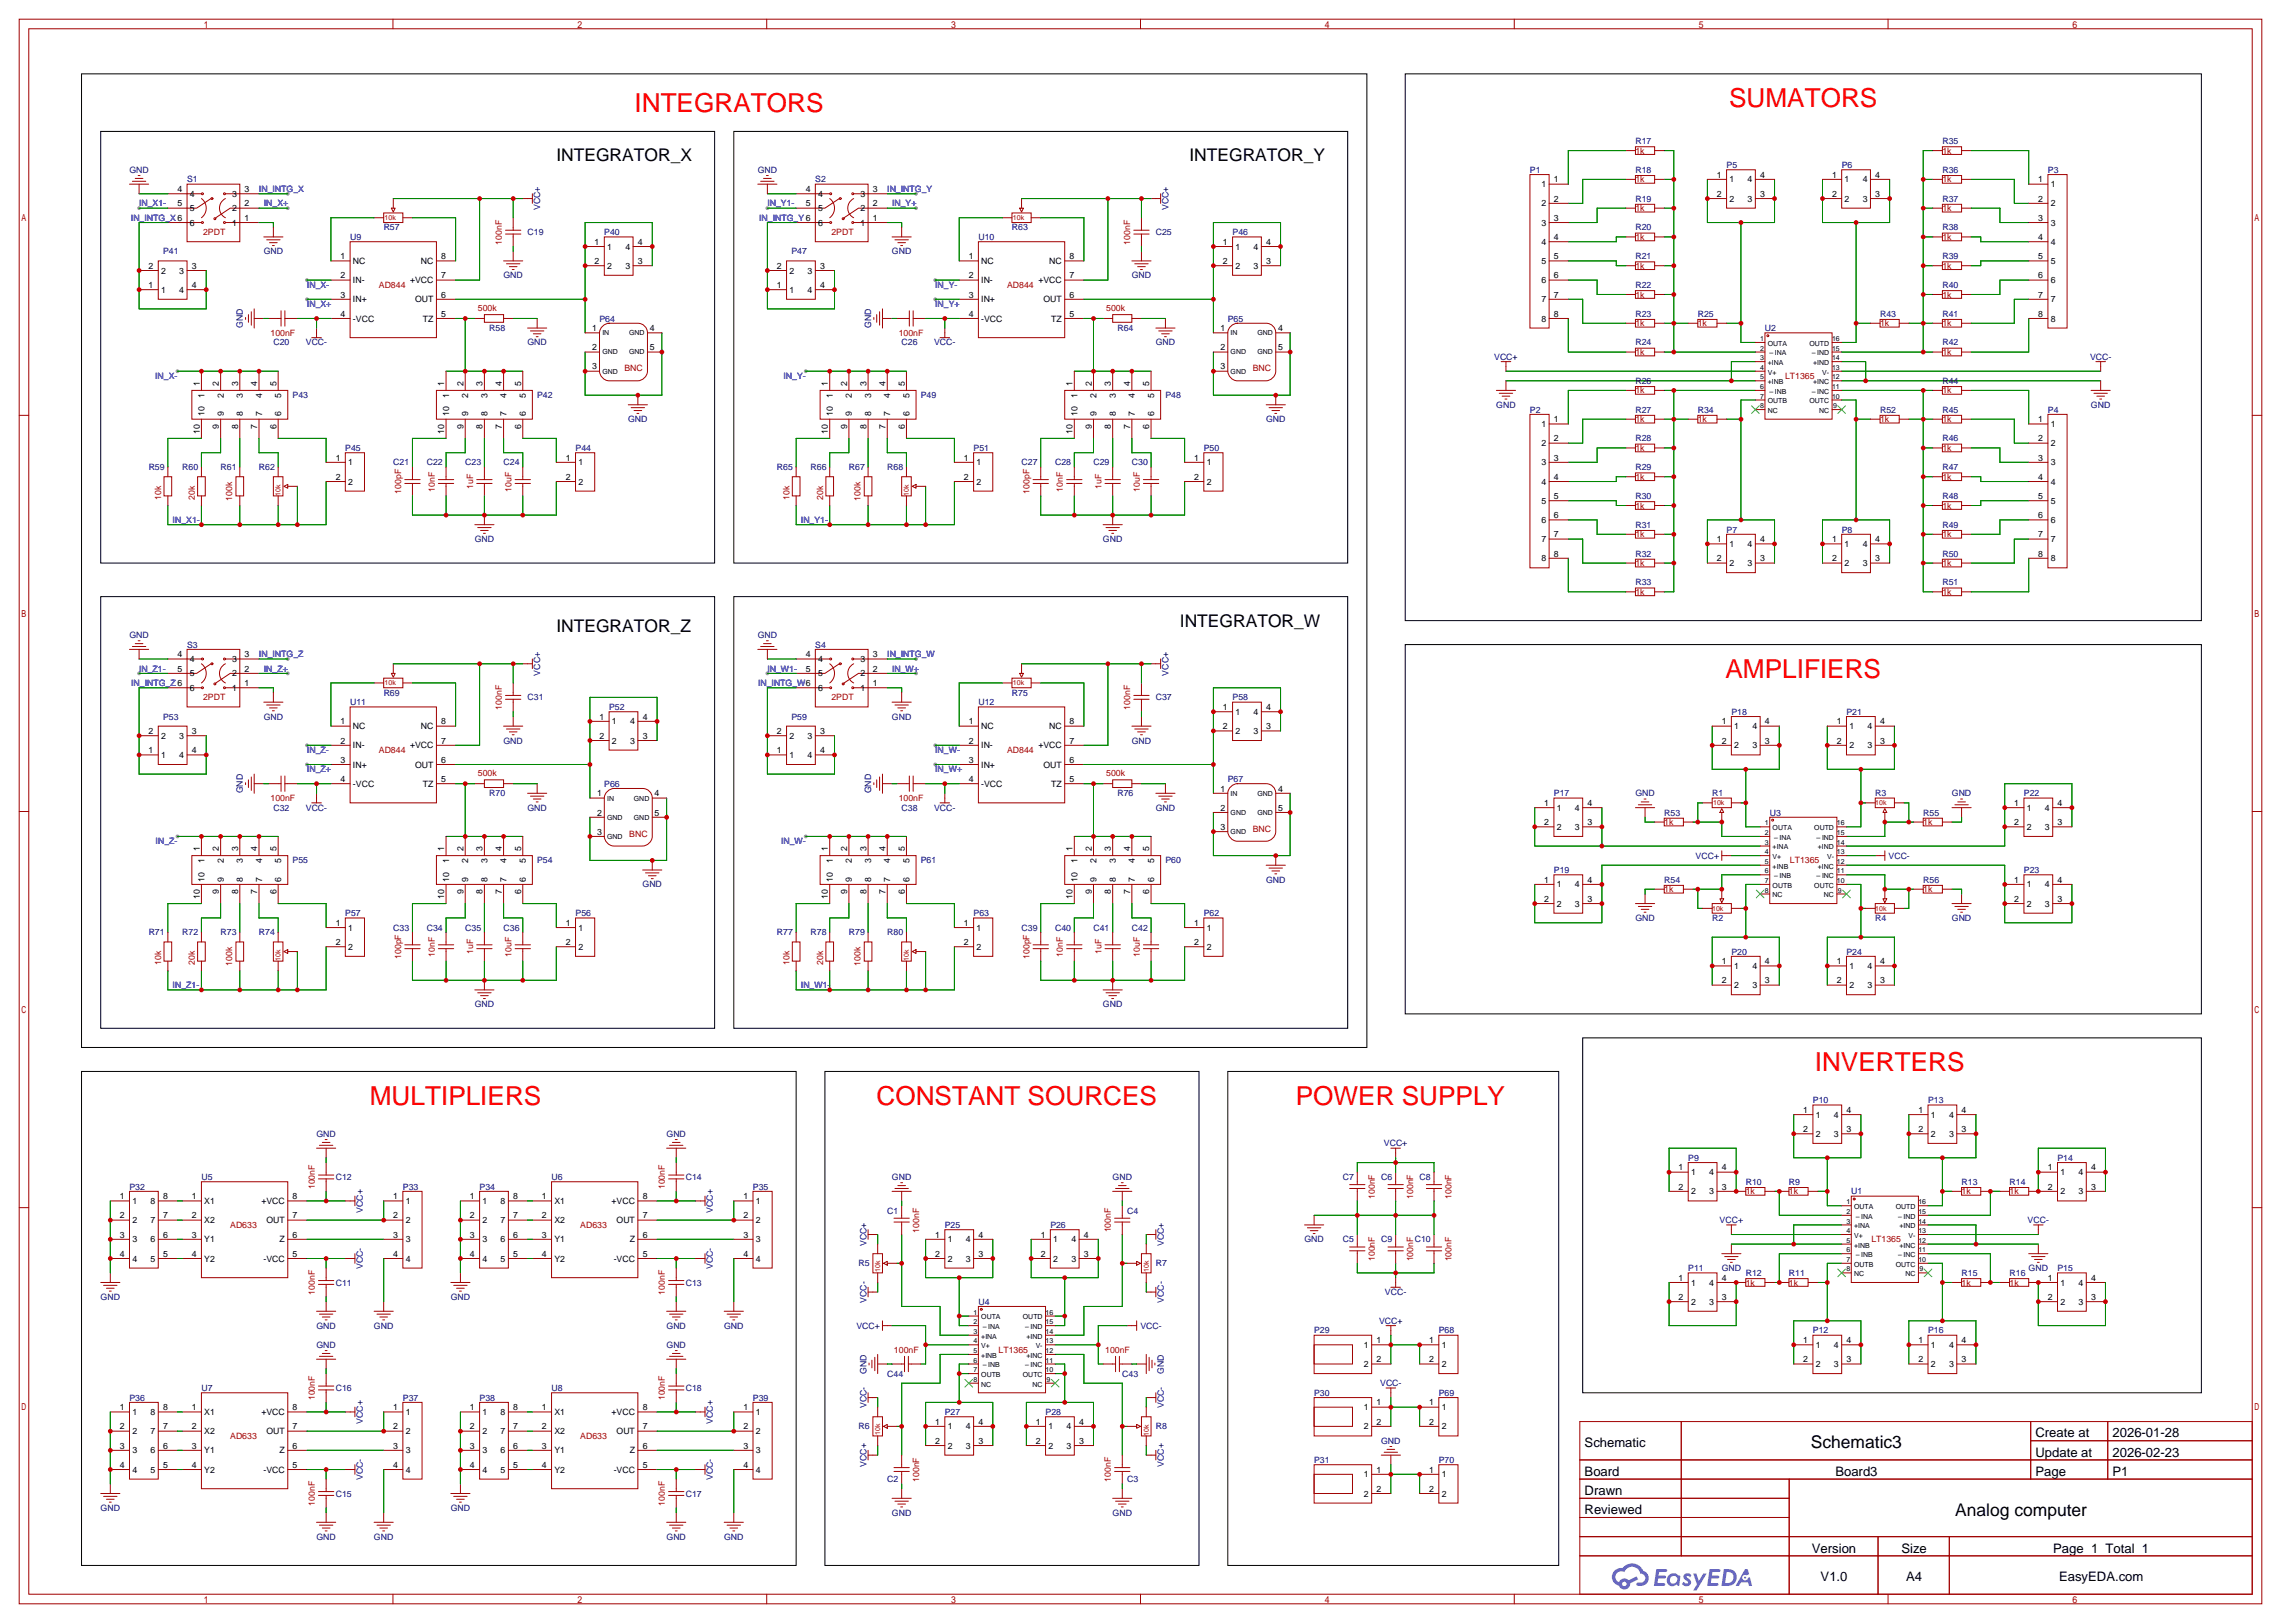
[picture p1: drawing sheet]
<svg xmlns="http://www.w3.org/2000/svg" width="604mm" height="430mm" viewBox="0 0 604 430" stroke-linecap="round" stroke-linejoin="round" font-family="sans-serif">
<defs><g id="words">
<g font-size="6.9" fill="#f00">
<text x="168" y="29.6">INTEGRATORS</text>
<text x="457.9" y="28.3">SUMATORS</text>
<text x="456.9" y="179.5">AMPLIFIERS</text>
<text x="480.6" y="283.6">INVERTERS</text>
<text x="97.9" y="292.5">MULTIPLIERS</text>
<text x="232.1" y="292.5">CONSTANT SOURCES</text>
<text x="343.1" y="292.5">POWER SUPPLY</text>
</g>
<g font-size="4.6">
<text x="147.3" y="42.8">INTEGRATOR_X</text>
<text x="315" y="42.8">INTEGRATOR_Y</text>
<text x="147.3" y="167.2">INTEGRATOR_Z</text>
<text x="312.4" y="166">INTEGRATOR_W</text>
<text x="479.5" y="383.5">Schematic3</text>
<text x="517.8" y="401.3">Analog computer</text>
</g>
<g font-size="3.5">
<text x="419.6" y="383.2">Schematic</text>
<text x="539" y="380.6">Create at</text>
<text x="559.4" y="380.6">2026-01-28</text>
<text x="539" y="385.7">Update at</text>
<text x="559.4" y="385.7">2026-02-23</text>
<text x="419.6" y="390.8">Board</text>
<text x="419.6" y="395.9">Drawn</text>
<text x="486" y="390.8">Board3</text>
<text x="539" y="390.8">Page</text>
<text x="559.4" y="390.8">P1</text>
<text x="419.6" y="401">Reviewed</text>
<text x="479.8" y="411.1">Version</text>
<text x="503.5" y="411.1">Size</text>
<text x="543.7" y="411.1">Page 1 Total 1</text>
<text x="482.1" y="418.7">V1.0</text>
<text x="504.8" y="418.7">A4</text>
<text x="545.2" y="418.7">EasyEDA.com</text>
</g>
<g font-size="2.3" fill="#a00000">
<text x="433.1" y="40.7">1k</text>
<text x="514.3" y="40.7">1k</text>
<text x="433.1" y="48.3">1k</text>
<text x="514.3" y="48.3">1k</text>
<text x="433.1" y="55.9">1k</text>
<text x="514.3" y="55.9">1k</text>
<text x="53.8" y="62.3">2PDT</text>
<text x="132.9" y="64.8" transform="rotate(-90 132.9 64.8)">100nF</text>
<text x="220.2" y="62.3">2PDT</text>
<text x="299.3" y="64.8" transform="rotate(-90 299.3 64.8)">100nF</text>
<text x="433.1" y="63.5">1k</text>
<text x="514.3" y="63.5">1k</text>
<text x="433.1" y="71.2">1k</text>
<text x="514.3" y="71.2">1k</text>
<text x="100.3" y="76.2">AD844</text>
<text x="266.7" y="76.2">AD844</text>
<text x="126.5" y="82.3">500k</text>
<text x="292.9" y="82.3">500k</text>
<text x="433.1" y="78.8">1k</text>
<text x="514.3" y="78.8">1k</text>
<text x="71.6" y="88.9">100nF</text>
<text x="238" y="88.9">100nF</text>
<text x="433.1" y="86.4">1k</text>
<text x="449.6" y="86.4">1k</text>
<text x="497.8" y="86.4">1k</text>
<text x="514.3" y="86.4">1k</text>
<text x="433.1" y="94">1k</text>
<text x="514.3" y="94">1k</text>
<text x="165.4" y="98.3">BNC</text>
<text x="331.7" y="98.3">BNC</text>
<text x="472.7" y="100.4">LT1365</text>
<text x="433.1" y="104.2">1k</text>
<text x="514.3" y="104.2">1k</text>
<text x="433.1" y="111.8">1k</text>
<text x="449.6" y="111.8">1k</text>
<text x="497.8" y="111.8">1k</text>
<text x="514.3" y="111.8">1k</text>
<text x="433.1" y="119.4">1k</text>
<text x="514.3" y="119.4">1k</text>
<text x="106.2" y="130.8" transform="rotate(-90 106.2 130.8)">100pF</text>
<text x="115.1" y="130.2" transform="rotate(-90 115.1 130.2)">10nF</text>
<text x="125.3" y="129.5" transform="rotate(-90 125.3 129.5)">1uF</text>
<text x="135.4" y="130.2" transform="rotate(-90 135.4 130.2)">10uF</text>
<text x="272.6" y="130.8" transform="rotate(-90 272.6 130.8)">100pF</text>
<text x="281.5" y="130.2" transform="rotate(-90 281.5 130.2)">10nF</text>
<text x="291.6" y="129.5" transform="rotate(-90 291.6 129.5)">1uF</text>
<text x="301.8" y="130.2" transform="rotate(-90 301.8 130.2)">10uF</text>
<text x="433.1" y="127">1k</text>
<text x="514.3" y="127">1k</text>
<text x="42.7" y="132.3" transform="rotate(-90 42.7 132.3)">10k</text>
<text x="51.6" y="132.3" transform="rotate(-90 51.6 132.3)">20k</text>
<text x="61.5" y="132.5" transform="rotate(-90 61.5 132.5)">100k</text>
<text x="209.1" y="132.3" transform="rotate(-90 209.1 132.3)">10k</text>
<text x="218" y="132.3" transform="rotate(-90 218 132.3)">20k</text>
<text x="227.9" y="132.5" transform="rotate(-90 227.9 132.5)">100k</text>
<text x="433.1" y="134.7">1k</text>
<text x="514.3" y="134.7">1k</text>
<text x="433.1" y="142.3">1k</text>
<text x="514.3" y="142.3">1k</text>
<text x="433.1" y="149.9">1k</text>
<text x="514.3" y="149.9">1k</text>
<text x="433.1" y="157.5">1k</text>
<text x="514.3" y="157.5">1k</text>
<text x="53.8" y="185.5">2PDT</text>
<text x="220.2" y="185.5">2PDT</text>
<text x="132.9" y="188" transform="rotate(-90 132.9 188)">100nF</text>
<text x="299.3" y="188" transform="rotate(-90 299.3 188)">100nF</text>
<text x="100.3" y="199.4">AD844</text>
<text x="266.7" y="199.4">AD844</text>
<text x="126.5" y="205.5">500k</text>
<text x="292.9" y="205.5">500k</text>
<text x="71.6" y="212.1">100nF</text>
<text x="238" y="212.1">100nF</text>
<text x="166.6" y="221.5">BNC</text>
<text x="331.7" y="220.3">BNC</text>
<text x="440.7" y="218.5">1k</text>
<text x="509.3" y="218.5">1k</text>
<text x="474" y="228.6">LT1365</text>
<text x="440.7" y="236.3">1k</text>
<text x="509.3" y="236.3">1k</text>
<text x="42.7" y="255.5" transform="rotate(-90 42.7 255.5)">10k</text>
<text x="51.6" y="255.5" transform="rotate(-90 51.6 255.5)">20k</text>
<text x="61.5" y="255.7" transform="rotate(-90 61.5 255.7)">100k</text>
<text x="106.2" y="253.9" transform="rotate(-90 106.2 253.9)">100pF</text>
<text x="115.1" y="253.4" transform="rotate(-90 115.1 253.4)">10nF</text>
<text x="125.3" y="252.6" transform="rotate(-90 125.3 252.6)">1uF</text>
<text x="135.4" y="253.4" transform="rotate(-90 135.4 253.4)">10uF</text>
<text x="209.1" y="255.5" transform="rotate(-90 209.1 255.5)">10k</text>
<text x="218" y="255.5" transform="rotate(-90 218 255.5)">20k</text>
<text x="227.9" y="255.7" transform="rotate(-90 227.9 255.7)">100k</text>
<text x="272.6" y="253.9" transform="rotate(-90 272.6 253.9)">100pF</text>
<text x="281.5" y="253.4" transform="rotate(-90 281.5 253.4)">10nF</text>
<text x="291.6" y="252.6" transform="rotate(-90 291.6 252.6)">1uF</text>
<text x="301.8" y="253.4" transform="rotate(-90 301.8 253.4)">10uF</text>
<text x="83.4" y="314.9" transform="rotate(-90 83.4 314.9)">100nF</text>
<text x="176.1" y="314.9" transform="rotate(-90 176.1 314.9)">100nF</text>
<text x="364" y="317.5" transform="rotate(-90 364 317.5)">100nF</text>
<text x="374.2" y="317.5" transform="rotate(-90 374.2 317.5)">100nF</text>
<text x="384.3" y="317.5" transform="rotate(-90 384.3 317.5)">100nF</text>
<text x="462.3" y="316.3">1k</text>
<text x="473.7" y="316.3">1k</text>
<text x="519.4" y="316.3">1k</text>
<text x="532.1" y="316.3">1k</text>
<text x="61" y="325.2">AD633</text>
<text x="153.7" y="325.2">AD633</text>
<text x="243.4" y="326.4" transform="rotate(-90 243.4 326.4)">100nF</text>
<text x="294.2" y="326.3" transform="rotate(-90 294.2 326.3)">100nF</text>
<text x="495.6" y="329">LT1365</text>
<text x="364" y="334" transform="rotate(-90 364 334)">100nF</text>
<text x="374.2" y="334" transform="rotate(-90 374.2 334)">100nF</text>
<text x="384.3" y="334" transform="rotate(-90 384.3 334)">100nF</text>
<text x="462.3" y="340.4">1k</text>
<text x="473.7" y="340.4">1k</text>
<text x="519.4" y="340.4">1k</text>
<text x="532.1" y="340.4">1k</text>
<text x="83.4" y="342.8" transform="rotate(-90 83.4 342.8)">100nF</text>
<text x="176.1" y="342.8" transform="rotate(-90 176.1 342.8)">100nF</text>
<text x="236.7" y="358.2">100nF</text>
<text x="264.4" y="358.2">LT1365</text>
<text x="292.7" y="358.2">100nF</text>
<text x="83.4" y="370.8" transform="rotate(-90 83.4 370.8)">100nF</text>
<text x="176.1" y="370.8" transform="rotate(-90 176.1 370.8)">100nF</text>
<text x="61" y="381">AD633</text>
<text x="153.7" y="381">AD633</text>
<text x="243.4" y="392.4" transform="rotate(-90 243.4 392.4)">100nF</text>
<text x="294.2" y="392.4" transform="rotate(-90 294.2 392.4)">100nF</text>
<text x="83.4" y="398.7" transform="rotate(-90 83.4 398.7)">100nF</text>
<text x="176.1" y="398.7" transform="rotate(-90 176.1 398.7)">100nF</text>
</g>
<g font-size="2.3" fill="#000080">
<text x="433.1" y="38.1">R17</text>
<text x="514.3" y="38.1">R35</text>
<text x="34.3" y="45.8">GND</text>
<text x="200.6" y="45.8">GND</text>
<text x="405.1" y="45.8">P1</text>
<text x="433.1" y="45.8">R18</text>
<text x="457.2" y="44.5">P5</text>
<text x="487.7" y="44.5">P6</text>
<text x="514.3" y="45.8">R36</text>
<text x="542.3" y="45.8">P3</text>
<text x="49.5" y="48.3">S1</text>
<text x="215.9" y="48.3">S2</text>
<text x="433.1" y="53.4">R19</text>
<text x="514.3" y="53.4">R37</text>
<text x="143" y="55.7" transform="rotate(-90 143 55.7)">VCC+</text>
<text x="309.4" y="55.7" transform="rotate(-90 309.4 55.7)">VCC+</text>
<text x="92.7" y="63.5">U9</text>
<text x="101.6" y="61">R57</text>
<text x="139.7" y="62.3">C19</text>
<text x="160" y="62.3">P40</text>
<text x="259.1" y="63.5">U10</text>
<text x="268" y="61">R63</text>
<text x="306.1" y="62.3">C25</text>
<text x="326.4" y="62.3">P46</text>
<text x="433.1" y="61">R20</text>
<text x="514.3" y="61">R38</text>
<text x="43.2" y="67.4">P41</text>
<text x="69.8" y="67.4">GND</text>
<text x="209.5" y="67.4">P47</text>
<text x="236.2" y="67.4">GND</text>
<text x="433.1" y="68.6">R21</text>
<text x="514.3" y="68.6">R39</text>
<text x="133.3" y="73.7">GND</text>
<text x="299.7" y="73.7">GND</text>
<text x="433.1" y="76.2">R22</text>
<text x="514.3" y="76.2">R40</text>
<text x="433.1" y="83.9">R23</text>
<text x="449.6" y="83.9">R25</text>
<text x="497.8" y="83.9">R43</text>
<text x="514.3" y="83.9">R41</text>
<text x="64.3" y="86.9" transform="rotate(-90 64.3 86.9)">GND</text>
<text x="129.5" y="87.7">R58</text>
<text x="158.7" y="85.1">P64</text>
<text x="230.7" y="86.9" transform="rotate(-90 230.7 86.9)">GND</text>
<text x="295.9" y="87.7">R64</text>
<text x="325.1" y="85.1">P65</text>
<text x="467.4" y="87.7">U2</text>
<text x="72.4" y="91.5">C20</text>
<text x="81" y="91.5">VCC-</text>
<text x="139.7" y="91.5">GND</text>
<text x="238.8" y="91.5">C26</text>
<text x="247.4" y="91.5">VCC-</text>
<text x="306" y="91.5">GND</text>
<text x="395.7" y="95.3">VCC+</text>
<text x="433.1" y="91.5">R24</text>
<text x="514.3" y="91.5">R42</text>
<text x="553.4" y="95.3">VCC-</text>
<text x="433.1" y="101.6">R26</text>
<text x="514.3" y="101.6">R44</text>
<text x="77.5" y="105.5">P43</text>
<text x="142.2" y="105.5">P42</text>
<text x="243.8" y="105.5">P49</text>
<text x="308.6" y="105.5">P48</text>
<text x="396.2" y="108">GND</text>
<text x="553.7" y="108">GND</text>
<text x="166.3" y="111.8">GND</text>
<text x="335.3" y="111.8">GND</text>
<text x="405.1" y="109.3">P2</text>
<text x="433.1" y="109.3">R27</text>
<text x="449.6" y="109.3">R34</text>
<text x="497.8" y="109.3">R52</text>
<text x="514.3" y="109.3">R45</text>
<text x="542.3" y="109.3">P4</text>
<text x="91.4" y="119.4">P45</text>
<text x="152.4" y="119.4">P44</text>
<text x="257.8" y="119.4">P51</text>
<text x="318.8" y="119.4">P50</text>
<text x="433.1" y="116.9">R28</text>
<text x="514.3" y="116.9">R46</text>
<text x="39.4" y="124.5">R59</text>
<text x="48.3" y="124.5">R60</text>
<text x="58.4" y="124.5">R61</text>
<text x="68.6" y="124.5">R62</text>
<text x="104.1" y="123.2">C21</text>
<text x="113" y="123.2">C22</text>
<text x="123.2" y="123.2">C23</text>
<text x="133.3" y="123.2">C24</text>
<text x="205.7" y="124.5">R65</text>
<text x="214.6" y="124.5">R66</text>
<text x="224.8" y="124.5">R67</text>
<text x="234.9" y="124.5">R68</text>
<text x="270.5" y="123.2">C27</text>
<text x="279.4" y="123.2">C28</text>
<text x="289.6" y="123.2">C29</text>
<text x="299.7" y="123.2">C30</text>
<text x="433.1" y="124.5">R29</text>
<text x="514.3" y="124.5">R47</text>
<text x="433.1" y="132.1">R30</text>
<text x="514.3" y="132.1">R48</text>
<text x="125.7" y="143.6">GND</text>
<text x="292.1" y="143.6">GND</text>
<text x="433.1" y="139.7">R31</text>
<text x="457.2" y="141">P7</text>
<text x="487.7" y="141">P8</text>
<text x="514.3" y="139.7">R49</text>
<text x="433.1" y="147.4">R32</text>
<text x="514.3" y="147.4">R50</text>
<text x="433.1" y="155">R33</text>
<text x="514.3" y="155">R51</text>
<text x="34.3" y="169">GND</text>
<text x="49.5" y="171.5">S3</text>
<text x="200.6" y="169">GND</text>
<text x="215.9" y="171.5">S4</text>
<text x="143" y="178.9" transform="rotate(-90 143 178.9)">VCC+</text>
<text x="309.4" y="178.9" transform="rotate(-90 309.4 178.9)">VCC+</text>
<text x="101.6" y="184.2">R69</text>
<text x="139.7" y="185.5">C31</text>
<text x="268" y="184.2">R75</text>
<text x="306.1" y="185.5">C37</text>
<text x="326.4" y="185.5">P58</text>
<text x="43.2" y="190.5">P53</text>
<text x="69.8" y="190.5">GND</text>
<text x="92.7" y="186.7">U11</text>
<text x="161.3" y="188">P52</text>
<text x="209.5" y="190.5">P59</text>
<text x="236.2" y="190.5">GND</text>
<text x="259.1" y="186.7">U12</text>
<text x="458.5" y="189.3">P18</text>
<text x="488.9" y="189.3">P21</text>
<text x="133.3" y="196.9">GND</text>
<text x="299.7" y="196.9">GND</text>
<text x="160" y="208.3">P66</text>
<text x="325.1" y="207.1">P67</text>
<text x="64.3" y="210.1" transform="rotate(-90 64.3 210.1)">GND</text>
<text x="72.4" y="214.7">C32</text>
<text x="81" y="214.7">VCC-</text>
<text x="129.5" y="210.9">R70</text>
<text x="139.7" y="214.7">GND</text>
<text x="230.7" y="210.1" transform="rotate(-90 230.7 210.1)">GND</text>
<text x="238.8" y="214.7">C38</text>
<text x="247.4" y="214.7">VCC-</text>
<text x="295.9" y="210.9">R76</text>
<text x="306" y="214.7">GND</text>
<text x="411.5" y="210.9">P17</text>
<text x="433" y="210.9">GND</text>
<text x="440.7" y="215.9">R53</text>
<text x="453.4" y="210.9">R1</text>
<text x="468.6" y="215.9">U3</text>
<text x="496.6" y="210.9">R3</text>
<text x="509.3" y="215.9">R55</text>
<text x="516.9" y="210.9">GND</text>
<text x="535.9" y="210.9">P22</text>
<text x="449" y="227.4">VCC+</text>
<text x="500.1" y="227.4">VCC-</text>
<text x="77.5" y="228.6">P55</text>
<text x="142.2" y="228.6">P54</text>
<text x="243.8" y="228.6">P61</text>
<text x="308.6" y="228.6">P60</text>
<text x="335.3" y="233.7">GND</text>
<text x="411.5" y="231.2">P19</text>
<text x="440.7" y="233.7">R54</text>
<text x="509.3" y="233.7">R56</text>
<text x="535.9" y="231.2">P23</text>
<text x="170.2" y="235">GND</text>
<text x="91.4" y="242.6">P57</text>
<text x="152.4" y="242.6">P56</text>
<text x="257.8" y="242.6">P63</text>
<text x="318.8" y="242.6">P62</text>
<text x="433" y="243.9">GND</text>
<text x="453.4" y="243.9">R2</text>
<text x="496.6" y="243.9">R4</text>
<text x="516.9" y="243.9">GND</text>
<text x="39.4" y="247.7">R71</text>
<text x="48.3" y="247.7">R72</text>
<text x="58.4" y="247.7">R73</text>
<text x="68.6" y="247.7">R74</text>
<text x="104.1" y="246.4">C33</text>
<text x="113" y="246.4">C34</text>
<text x="123.2" y="246.4">C35</text>
<text x="133.3" y="246.4">C36</text>
<text x="205.7" y="247.7">R77</text>
<text x="214.6" y="247.7">R78</text>
<text x="224.8" y="247.7">R79</text>
<text x="234.9" y="247.7">R80</text>
<text x="270.5" y="246.4">C39</text>
<text x="279.4" y="246.4">C40</text>
<text x="289.6" y="246.4">C41</text>
<text x="299.7" y="246.4">C42</text>
<text x="458.5" y="252.8">P20</text>
<text x="488.9" y="252.8">P24</text>
<text x="125.7" y="266.7">GND</text>
<text x="292.1" y="266.7">GND</text>
<text x="480.1" y="292.1">P10</text>
<text x="510.5" y="292.1">P13</text>
<text x="83.8" y="301">GND</text>
<text x="176.5" y="301">GND</text>
<text x="366.5" y="303.6">VCC+</text>
<text x="447" y="307.4">P9</text>
<text x="544.8" y="307.4">P14</text>
<text x="34.3" y="315">P32</text>
<text x="53.3" y="312.5">U5</text>
<text x="88.9" y="312.5">C12</text>
<text x="106.7" y="315">P33</text>
<text x="127" y="315">P34</text>
<text x="146" y="312.5">U6</text>
<text x="181.6" y="312.5">C14</text>
<text x="199.4" y="315">P35</text>
<text x="236.2" y="312.5">GND</text>
<text x="294.6" y="312.5">GND</text>
<text x="355.6" y="312.5">C7</text>
<text x="365.8" y="312.5">C6</text>
<text x="375.9" y="312.5">C8</text>
<text x="462.3" y="313.7">R10</text>
<text x="473.7" y="313.7">R9</text>
<text x="490.2" y="316.3">U1</text>
<text x="519.4" y="313.7">R13</text>
<text x="532.1" y="313.7">R14</text>
<text x="96.1" y="321.1" transform="rotate(-90 96.1 321.1)">VCC+</text>
<text x="188.8" y="321.1" transform="rotate(-90 188.8 321.1)">VCC+</text>
<text x="234.9" y="321.4">C1</text>
<text x="298.4" y="321.4">C4</text>
<text x="455.4" y="323.9">VCC+</text>
<text x="536.9" y="323.9">VCC-</text>
<text x="250.2" y="325.2">P25</text>
<text x="278.1" y="325.2">P26</text>
<text x="345.4" y="329">GND</text>
<text x="355.6" y="329">C5</text>
<text x="365.8" y="329">C9</text>
<text x="374.6" y="329">C10</text>
<text x="227.3" y="335.3">R5</text>
<text x="229.4" y="330" transform="rotate(-90 229.4 330)">VCC+</text>
<text x="306.1" y="335.3">R7</text>
<text x="308.1" y="330" transform="rotate(-90 308.1 330)">VCC+</text>
<text x="88.9" y="340.4">C11</text>
<text x="96.1" y="336.1" transform="rotate(-90 96.1 336.1)">VCC-</text>
<text x="181.6" y="340.4">C13</text>
<text x="188.8" y="336.1" transform="rotate(-90 188.8 336.1)">VCC-</text>
<text x="447" y="336.6">P11</text>
<text x="455.9" y="336.6">GND</text>
<text x="462.3" y="337.9">R12</text>
<text x="473.7" y="337.9">R11</text>
<text x="519.4" y="337.9">R15</text>
<text x="532.1" y="337.9">R16</text>
<text x="537.2" y="336.6">GND</text>
<text x="544.8" y="336.6">P15</text>
<text x="26.6" y="344.2">GND</text>
<text x="119.4" y="344.2">GND</text>
<text x="229.4" y="345" transform="rotate(-90 229.4 345)">VCC-</text>
<text x="259.1" y="345.5">U4</text>
<text x="308.1" y="345" transform="rotate(-90 308.1 345)">VCC-</text>
<text x="366.7" y="342.9">VCC-</text>
<text x="83.8" y="351.8">GND</text>
<text x="99" y="351.8">GND</text>
<text x="176.5" y="351.8">GND</text>
<text x="191.7" y="351.8">GND</text>
<text x="226.8" y="351.8">VCC+</text>
<text x="302" y="351.8">VCC-</text>
<text x="348" y="353.1">P29</text>
<text x="365.2" y="350.6">VCC+</text>
<text x="381" y="353.1">P68</text>
<text x="480.1" y="353.1">P12</text>
<text x="510.5" y="353.1">P16</text>
<text x="83.8" y="356.9">GND</text>
<text x="176.5" y="356.9">GND</text>
<text x="229.4" y="363.8" transform="rotate(-90 229.4 363.8)">GND</text>
<text x="234.9" y="364.5">C44</text>
<text x="297.2" y="364.5">C43</text>
<text x="308.1" y="363.8" transform="rotate(-90 308.1 363.8)">GND</text>
<text x="34.3" y="370.9">P36</text>
<text x="53.3" y="368.3">U7</text>
<text x="88.9" y="368.3">C16</text>
<text x="106.7" y="370.9">P37</text>
<text x="127" y="370.9">P38</text>
<text x="146" y="368.3">U8</text>
<text x="181.6" y="368.3">C18</text>
<text x="199.4" y="370.9">P39</text>
<text x="348" y="369.6">P30</text>
<text x="365.5" y="367.1">VCC-</text>
<text x="381" y="369.6">P69</text>
<text x="96.1" y="377" transform="rotate(-90 96.1 377)">VCC+</text>
<text x="188.8" y="377" transform="rotate(-90 188.8 377)">VCC+</text>
<text x="229.4" y="372.9" transform="rotate(-90 229.4 372.9)">VCC-</text>
<text x="250.2" y="374.7">P27</text>
<text x="276.9" y="374.7">P28</text>
<text x="308.1" y="372.9" transform="rotate(-90 308.1 372.9)">VCC-</text>
<text x="227.3" y="378.5">R6</text>
<text x="306.1" y="378.5">R8</text>
<text x="365.7" y="382.3">GND</text>
<text x="229.4" y="388.4" transform="rotate(-90 229.4 388.4)">VCC+</text>
<text x="308.1" y="388.4" transform="rotate(-90 308.1 388.4)">VCC+</text>
<text x="348" y="387.4">P31</text>
<text x="381" y="387.4">P70</text>
<text x="96.1" y="392" transform="rotate(-90 96.1 392)">VCC-</text>
<text x="188.8" y="392" transform="rotate(-90 188.8 392)">VCC-</text>
<text x="234.9" y="392.5">C2</text>
<text x="298.4" y="392.5">C3</text>
<text x="26.6" y="400.1">GND</text>
<text x="88.9" y="396.3">C15</text>
<text x="119.4" y="400.1">GND</text>
<text x="181.6" y="396.3">C17</text>
<text x="236.2" y="401.4">GND</text>
<text x="294.6" y="401.4">GND</text>
<text x="83.8" y="407.7">GND</text>
<text x="99" y="407.7">GND</text>
<text x="176.5" y="407.7">GND</text>
<text x="191.7" y="407.7">GND</text>
</g>
<g font-size="2.3">
<text x="454.6" y="47">1</text>
<text x="466.1" y="47">4</text>
<text x="485.1" y="47">1</text>
<text x="496.6" y="47">4</text>
<text x="47" y="50.8">4</text>
<text x="50.3" y="52.1">4</text>
<text x="61.5" y="52.1">3</text>
<text x="64.8" y="50.8">3</text>
<text x="213.3" y="50.8">4</text>
<text x="216.7" y="52.1">4</text>
<text x="227.8" y="52.1">3</text>
<text x="231.1" y="50.8">3</text>
<text x="408.2" y="49.6">1</text>
<text x="411.5" y="48.3">1</text>
<text x="411.5" y="53.4">2</text>
<text x="454.6" y="52.1">2</text>
<text x="458" y="48.3">1</text>
<text x="458" y="53.4">2</text>
<text x="462.8" y="53.4">3</text>
<text x="462.8" y="48.3">4</text>
<text x="466.1" y="52.1">3</text>
<text x="485.1" y="52.1">2</text>
<text x="488.4" y="48.3">1</text>
<text x="488.4" y="53.4">2</text>
<text x="493.3" y="53.4">3</text>
<text x="493.3" y="48.3">4</text>
<text x="496.6" y="52.1">3</text>
<text x="539.7" y="48.3">1</text>
<text x="539.7" y="53.4">2</text>
<text x="543.1" y="49.6">1</text>
<text x="47" y="54.7">5</text>
<text x="50.3" y="55.9">5</text>
<text x="50.3" y="59.7">6</text>
<text x="61.5" y="59.7">1</text>
<text x="61.5" y="55.9">2</text>
<text x="64.8" y="58.5">1</text>
<text x="64.8" y="54.7">2</text>
<text x="213.3" y="54.7">5</text>
<text x="216.7" y="55.9">5</text>
<text x="216.7" y="59.7">6</text>
<text x="227.8" y="59.7">1</text>
<text x="227.8" y="55.9">2</text>
<text x="231.1" y="58.5">1</text>
<text x="231.1" y="54.7">2</text>
<text x="408.2" y="54.7">2</text>
<text x="408.2" y="59.7">3</text>
<text x="411.5" y="58.5">3</text>
<text x="539.7" y="58.5">3</text>
<text x="543.1" y="54.7">2</text>
<text x="543.1" y="59.7">3</text>
<text x="157.5" y="64.8">1</text>
<text x="168.9" y="64.8">4</text>
<text x="323.8" y="64.8">1</text>
<text x="335.3" y="64.8">4</text>
<text x="408.2" y="64.8">4</text>
<text x="411.5" y="63.5">4</text>
<text x="539.7" y="63.5">4</text>
<text x="543.1" y="64.8">4</text>
<text x="39.4" y="71.2">2</text>
<text x="50.8" y="71.2">3</text>
<text x="90.2" y="68.6">1</text>
<text x="93.5" y="69.9">NC</text>
<text x="111.5" y="69.9">NC</text>
<text x="116.8" y="68.6">8</text>
<text x="157.5" y="69.9">2</text>
<text x="160.8" y="66.1">1</text>
<text x="160.8" y="71.2">2</text>
<text x="165.6" y="71.2">3</text>
<text x="165.6" y="66.1">4</text>
<text x="168.9" y="69.9">3</text>
<text x="205.7" y="71.2">2</text>
<text x="217.2" y="71.2">3</text>
<text x="256.5" y="68.6">1</text>
<text x="259.8" y="69.9">NC</text>
<text x="277.8" y="69.9">NC</text>
<text x="283.2" y="68.6">8</text>
<text x="323.8" y="69.9">2</text>
<text x="327.2" y="66.1">1</text>
<text x="327.2" y="71.2">2</text>
<text x="332" y="71.2">3</text>
<text x="332" y="66.1">4</text>
<text x="335.3" y="69.9">3</text>
<text x="408.2" y="69.9">5</text>
<text x="411.5" y="68.6">5</text>
<text x="539.7" y="68.6">5</text>
<text x="543.1" y="69.9">5</text>
<text x="39.4" y="76.2">1</text>
<text x="42.7" y="77.5">1</text>
<text x="42.7" y="72.4">2</text>
<text x="47.5" y="72.4">3</text>
<text x="47.5" y="77.5">4</text>
<text x="50.8" y="76.2">4</text>
<text x="90.2" y="73.7">2</text>
<text x="93.5" y="75">IN-</text>
<text x="108.6" y="75">+VCC</text>
<text x="116.8" y="73.7">7</text>
<text x="205.7" y="76.2">1</text>
<text x="209" y="77.5">1</text>
<text x="209" y="72.4">2</text>
<text x="213.9" y="72.4">3</text>
<text x="213.9" y="77.5">4</text>
<text x="217.2" y="76.2">4</text>
<text x="256.5" y="73.7">2</text>
<text x="259.8" y="75">IN-</text>
<text x="275" y="75">+VCC</text>
<text x="283.2" y="73.7">7</text>
<text x="408.2" y="75">6</text>
<text x="411.5" y="73.7">6</text>
<text x="539.7" y="73.7">6</text>
<text x="543.1" y="75">6</text>
<text x="90.2" y="83.9">4</text>
<text x="90.2" y="78.8">3</text>
<text x="93.5" y="80.1">IN+</text>
<text x="109.9" y="80.1">OUT</text>
<text x="116.8" y="78.8">6</text>
<text x="116.8" y="83.9">5</text>
<text x="256.5" y="83.9">4</text>
<text x="256.5" y="78.8">3</text>
<text x="259.8" y="80.1">IN+</text>
<text x="276.3" y="80.1">OUT</text>
<text x="283.2" y="78.8">6</text>
<text x="283.2" y="83.9">5</text>
<text x="408.2" y="80.1">7</text>
<text x="411.5" y="78.8">7</text>
<text x="411.5" y="83.9">8</text>
<text x="539.7" y="78.8">7</text>
<text x="539.7" y="83.9">8</text>
<text x="543.1" y="80.1">7</text>
<text x="93.5" y="85.1">-VCC</text>
<text x="112" y="85.1">TZ</text>
<text x="156.8" y="87.7">1</text>
<text x="172.1" y="87.7">4</text>
<text x="259.8" y="85.1">-VCC</text>
<text x="278.4" y="85.1">TZ</text>
<text x="323.2" y="87.7">1</text>
<text x="338.5" y="87.7">4</text>
<text x="408.2" y="85.1">8</text>
<text x="543.1" y="85.1">8</text>
<text x="156.8" y="92.8">2</text>
<text x="172.1" y="92.8">5</text>
<text x="323.2" y="92.8">2</text>
<text x="338.5" y="92.8">5</text>
<text x="156.8" y="97.8">3</text>
<text x="323.2" y="97.8">3</text>
<text x="52.9" y="102.1" transform="rotate(-90 52.9 102.1)">1</text>
<text x="54.1" y="105.4" transform="rotate(-90 54.1 105.4)">1</text>
<text x="58" y="102.1" transform="rotate(-90 58 102.1)">2</text>
<text x="59.2" y="105.4" transform="rotate(-90 59.2 105.4)">2</text>
<text x="63" y="102.1" transform="rotate(-90 63 102.1)">3</text>
<text x="64.3" y="105.4" transform="rotate(-90 64.3 105.4)">3</text>
<text x="68.1" y="102.1" transform="rotate(-90 68.1 102.1)">4</text>
<text x="69.4" y="105.4" transform="rotate(-90 69.4 105.4)">4</text>
<text x="73.2" y="102.1" transform="rotate(-90 73.2 102.1)">5</text>
<text x="74.5" y="105.4" transform="rotate(-90 74.5 105.4)">5</text>
<text x="117.6" y="102.1" transform="rotate(-90 117.6 102.1)">1</text>
<text x="118.9" y="105.4" transform="rotate(-90 118.9 105.4)">1</text>
<text x="122.7" y="102.1" transform="rotate(-90 122.7 102.1)">2</text>
<text x="124" y="105.4" transform="rotate(-90 124 105.4)">2</text>
<text x="127.8" y="102.1" transform="rotate(-90 127.8 102.1)">3</text>
<text x="129.1" y="105.4" transform="rotate(-90 129.1 105.4)">3</text>
<text x="132.9" y="102.1" transform="rotate(-90 132.9 102.1)">4</text>
<text x="134.2" y="105.4" transform="rotate(-90 134.2 105.4)">4</text>
<text x="138" y="102.1" transform="rotate(-90 138 102.1)">5</text>
<text x="139.2" y="105.4" transform="rotate(-90 139.2 105.4)">5</text>
<text x="219.2" y="102.1" transform="rotate(-90 219.2 102.1)">1</text>
<text x="220.5" y="105.4" transform="rotate(-90 220.5 105.4)">1</text>
<text x="224.3" y="102.1" transform="rotate(-90 224.3 102.1)">2</text>
<text x="225.6" y="105.4" transform="rotate(-90 225.6 105.4)">2</text>
<text x="229.4" y="102.1" transform="rotate(-90 229.4 102.1)">3</text>
<text x="230.7" y="105.4" transform="rotate(-90 230.7 105.4)">3</text>
<text x="234.5" y="102.1" transform="rotate(-90 234.5 102.1)">4</text>
<text x="235.8" y="105.4" transform="rotate(-90 235.8 105.4)">4</text>
<text x="239.6" y="102.1" transform="rotate(-90 239.6 102.1)">5</text>
<text x="240.8" y="105.4" transform="rotate(-90 240.8 105.4)">5</text>
<text x="284" y="102.1" transform="rotate(-90 284 102.1)">1</text>
<text x="285.3" y="105.4" transform="rotate(-90 285.3 105.4)">1</text>
<text x="289.1" y="102.1" transform="rotate(-90 289.1 102.1)">2</text>
<text x="290.4" y="105.4" transform="rotate(-90 290.4 105.4)">2</text>
<text x="294.2" y="102.1" transform="rotate(-90 294.2 102.1)">3</text>
<text x="295.4" y="105.4" transform="rotate(-90 295.4 105.4)">3</text>
<text x="299.3" y="102.1" transform="rotate(-90 299.3 102.1)">4</text>
<text x="300.5" y="105.4" transform="rotate(-90 300.5 105.4)">4</text>
<text x="304.3" y="102.1" transform="rotate(-90 304.3 102.1)">5</text>
<text x="305.6" y="105.4" transform="rotate(-90 305.6 105.4)">5</text>
<text x="54.1" y="110.2" transform="rotate(-90 54.1 110.2)">10</text>
<text x="58" y="113.6" transform="rotate(-90 58 113.6)">9</text>
<text x="59.2" y="110.2" transform="rotate(-90 59.2 110.2)">9</text>
<text x="63" y="113.6" transform="rotate(-90 63 113.6)">8</text>
<text x="64.3" y="110.2" transform="rotate(-90 64.3 110.2)">8</text>
<text x="68.1" y="113.6" transform="rotate(-90 68.1 113.6)">7</text>
<text x="69.4" y="110.2" transform="rotate(-90 69.4 110.2)">7</text>
<text x="73.2" y="113.6" transform="rotate(-90 73.2 113.6)">6</text>
<text x="74.5" y="110.2" transform="rotate(-90 74.5 110.2)">6</text>
<text x="118.9" y="110.2" transform="rotate(-90 118.9 110.2)">10</text>
<text x="122.7" y="113.6" transform="rotate(-90 122.7 113.6)">9</text>
<text x="124" y="110.2" transform="rotate(-90 124 110.2)">9</text>
<text x="127.8" y="113.6" transform="rotate(-90 127.8 113.6)">8</text>
<text x="129.1" y="110.2" transform="rotate(-90 129.1 110.2)">8</text>
<text x="132.9" y="113.6" transform="rotate(-90 132.9 113.6)">7</text>
<text x="134.2" y="110.2" transform="rotate(-90 134.2 110.2)">7</text>
<text x="138" y="113.6" transform="rotate(-90 138 113.6)">6</text>
<text x="139.2" y="110.2" transform="rotate(-90 139.2 110.2)">6</text>
<text x="220.5" y="110.2" transform="rotate(-90 220.5 110.2)">10</text>
<text x="224.3" y="113.6" transform="rotate(-90 224.3 113.6)">9</text>
<text x="225.6" y="110.2" transform="rotate(-90 225.6 110.2)">9</text>
<text x="229.4" y="113.6" transform="rotate(-90 229.4 113.6)">8</text>
<text x="230.7" y="110.2" transform="rotate(-90 230.7 110.2)">8</text>
<text x="234.5" y="113.6" transform="rotate(-90 234.5 113.6)">7</text>
<text x="235.8" y="110.2" transform="rotate(-90 235.8 110.2)">7</text>
<text x="239.6" y="113.6" transform="rotate(-90 239.6 113.6)">6</text>
<text x="240.8" y="110.2" transform="rotate(-90 240.8 110.2)">6</text>
<text x="285.3" y="110.2" transform="rotate(-90 285.3 110.2)">10</text>
<text x="289.1" y="113.6" transform="rotate(-90 289.1 113.6)">9</text>
<text x="290.4" y="110.2" transform="rotate(-90 290.4 110.2)">9</text>
<text x="294.2" y="113.6" transform="rotate(-90 294.2 113.6)">8</text>
<text x="295.4" y="110.2" transform="rotate(-90 295.4 110.2)">8</text>
<text x="299.3" y="113.6" transform="rotate(-90 299.3 113.6)">7</text>
<text x="300.5" y="110.2" transform="rotate(-90 300.5 110.2)">7</text>
<text x="304.3" y="113.6" transform="rotate(-90 304.3 113.6)">6</text>
<text x="305.6" y="110.2" transform="rotate(-90 305.6 110.2)">6</text>
<text x="408.2" y="113.1">1</text>
<text x="411.5" y="111.8">1</text>
<text x="539.7" y="111.8">1</text>
<text x="543.1" y="113.1">1</text>
<text x="52.9" y="114.8" transform="rotate(-90 52.9 114.8)">10</text>
<text x="117.6" y="114.8" transform="rotate(-90 117.6 114.8)">10</text>
<text x="219.2" y="114.8" transform="rotate(-90 219.2 114.8)">10</text>
<text x="284" y="114.8" transform="rotate(-90 284 114.8)">10</text>
<text x="408.2" y="118.2">2</text>
<text x="411.5" y="116.9">2</text>
<text x="539.7" y="116.9">2</text>
<text x="543.1" y="118.2">2</text>
<text x="88.9" y="122">1</text>
<text x="92.2" y="123.2">1</text>
<text x="149.8" y="122">1</text>
<text x="153.2" y="123.2">1</text>
<text x="255.3" y="122">1</text>
<text x="258.6" y="123.2">1</text>
<text x="316.2" y="122">1</text>
<text x="319.5" y="123.2">1</text>
<text x="408.2" y="123.2">3</text>
<text x="411.5" y="122">3</text>
<text x="539.7" y="122">3</text>
<text x="543.1" y="123.2">3</text>
<text x="88.9" y="127">2</text>
<text x="92.2" y="128.3">2</text>
<text x="149.8" y="127">2</text>
<text x="153.2" y="128.3">2</text>
<text x="255.3" y="127">2</text>
<text x="258.6" y="128.3">2</text>
<text x="316.2" y="127">2</text>
<text x="319.5" y="128.3">2</text>
<text x="408.2" y="128.3">4</text>
<text x="411.5" y="127">4</text>
<text x="539.7" y="127">4</text>
<text x="543.1" y="128.3">4</text>
<text x="408.2" y="133.4">5</text>
<text x="411.5" y="132.1">5</text>
<text x="411.5" y="137.2">6</text>
<text x="539.7" y="132.1">5</text>
<text x="539.7" y="137.2">6</text>
<text x="543.1" y="133.4">5</text>
<text x="408.2" y="138.5">6</text>
<text x="408.2" y="143.6">7</text>
<text x="411.5" y="142.3">7</text>
<text x="454.6" y="143.6">1</text>
<text x="466.1" y="143.6">4</text>
<text x="485.1" y="143.6">1</text>
<text x="496.6" y="143.6">4</text>
<text x="539.7" y="142.3">7</text>
<text x="543.1" y="138.5">6</text>
<text x="543.1" y="143.6">7</text>
<text x="408.2" y="148.6">8</text>
<text x="411.5" y="147.4">8</text>
<text x="454.6" y="148.6">2</text>
<text x="458" y="144.8">1</text>
<text x="458" y="149.9">2</text>
<text x="462.8" y="149.9">3</text>
<text x="462.8" y="144.8">4</text>
<text x="466.1" y="148.6">3</text>
<text x="485.1" y="148.6">2</text>
<text x="488.4" y="144.8">1</text>
<text x="488.4" y="149.9">2</text>
<text x="493.3" y="149.9">3</text>
<text x="493.3" y="144.8">4</text>
<text x="496.6" y="148.6">3</text>
<text x="539.7" y="147.4">8</text>
<text x="543.1" y="148.6">8</text>
<text x="47" y="174">4</text>
<text x="47" y="177.8">5</text>
<text x="50.3" y="175.3">4</text>
<text x="50.3" y="179.1">5</text>
<text x="61.5" y="179.1">2</text>
<text x="61.5" y="175.3">3</text>
<text x="64.8" y="177.8">2</text>
<text x="64.8" y="174">3</text>
<text x="213.3" y="174">4</text>
<text x="213.3" y="177.8">5</text>
<text x="216.7" y="175.3">4</text>
<text x="216.7" y="179.1">5</text>
<text x="227.8" y="179.1">2</text>
<text x="227.8" y="175.3">3</text>
<text x="231.1" y="177.8">2</text>
<text x="231.1" y="174">3</text>
<text x="50.3" y="182.9">6</text>
<text x="61.5" y="182.9">1</text>
<text x="64.8" y="181.7">1</text>
<text x="216.7" y="182.9">6</text>
<text x="227.8" y="182.9">1</text>
<text x="231.1" y="181.7">1</text>
<text x="90.2" y="191.8">1</text>
<text x="116.8" y="191.8">8</text>
<text x="158.7" y="190.5">1</text>
<text x="162.1" y="191.8">1</text>
<text x="166.9" y="191.8">4</text>
<text x="170.2" y="190.5">4</text>
<text x="256.5" y="191.8">1</text>
<text x="283.2" y="191.8">8</text>
<text x="323.8" y="188">1</text>
<text x="327.2" y="189.3">1</text>
<text x="332" y="189.3">4</text>
<text x="335.3" y="188">4</text>
<text x="455.9" y="191.8">1</text>
<text x="467.4" y="191.8">4</text>
<text x="486.4" y="191.8">1</text>
<text x="497.8" y="191.8">4</text>
<text x="39.4" y="194.4">2</text>
<text x="42.7" y="195.6">2</text>
<text x="47.5" y="195.6">3</text>
<text x="50.8" y="194.4">3</text>
<text x="90.2" y="196.9">2</text>
<text x="93.5" y="193.1">NC</text>
<text x="111.5" y="193.1">NC</text>
<text x="116.8" y="196.9">7</text>
<text x="158.7" y="195.6">2</text>
<text x="162.1" y="196.9">2</text>
<text x="166.9" y="196.9">3</text>
<text x="170.2" y="195.6">3</text>
<text x="205.7" y="194.4">2</text>
<text x="209" y="195.6">2</text>
<text x="213.9" y="195.6">3</text>
<text x="217.2" y="194.4">3</text>
<text x="256.5" y="196.9">2</text>
<text x="259.8" y="193.1">NC</text>
<text x="277.8" y="193.1">NC</text>
<text x="283.2" y="196.9">7</text>
<text x="323.8" y="193.1">2</text>
<text x="327.2" y="194.4">2</text>
<text x="332" y="194.4">3</text>
<text x="335.3" y="193.1">3</text>
<text x="455.9" y="196.9">2</text>
<text x="459.2" y="193.1">1</text>
<text x="464" y="193.1">4</text>
<text x="467.4" y="196.9">3</text>
<text x="486.4" y="196.9">2</text>
<text x="489.7" y="193.1">1</text>
<text x="494.5" y="193.1">4</text>
<text x="497.8" y="196.9">3</text>
<text x="39.4" y="199.4">1</text>
<text x="42.7" y="200.7">1</text>
<text x="47.5" y="200.7">4</text>
<text x="50.8" y="199.4">4</text>
<text x="90.2" y="202">3</text>
<text x="93.5" y="203.2">IN+</text>
<text x="93.5" y="198.2">IN-</text>
<text x="108.6" y="198.2">+VCC</text>
<text x="109.9" y="203.2">OUT</text>
<text x="116.8" y="202">6</text>
<text x="205.7" y="199.4">1</text>
<text x="209" y="200.7">1</text>
<text x="213.9" y="200.7">4</text>
<text x="217.2" y="199.4">4</text>
<text x="256.5" y="202">3</text>
<text x="259.8" y="203.2">IN+</text>
<text x="259.8" y="198.2">IN-</text>
<text x="275" y="198.2">+VCC</text>
<text x="276.3" y="203.2">OUT</text>
<text x="283.2" y="202">6</text>
<text x="459.2" y="198.2">2</text>
<text x="464" y="198.2">3</text>
<text x="489.7" y="198.2">2</text>
<text x="494.5" y="198.2">3</text>
<text x="90.2" y="207.1">4</text>
<text x="93.5" y="208.3">-VCC</text>
<text x="112" y="208.3">TZ</text>
<text x="116.8" y="207.1">5</text>
<text x="256.5" y="207.1">4</text>
<text x="259.8" y="208.3">-VCC</text>
<text x="278.4" y="208.3">TZ</text>
<text x="283.2" y="207.1">5</text>
<text x="323.2" y="209.6">1</text>
<text x="338.5" y="209.6">4</text>
<text x="158.1" y="210.9">1</text>
<text x="158.1" y="215.9">2</text>
<text x="173.4" y="210.9">4</text>
<text x="173.4" y="215.9">5</text>
<text x="323.2" y="214.7">2</text>
<text x="338.5" y="214.7">5</text>
<text x="408.9" y="213.4">1</text>
<text x="412.2" y="214.7">1</text>
<text x="417.1" y="214.7">4</text>
<text x="420.4" y="213.4">4</text>
<text x="533.4" y="213.4">1</text>
<text x="536.7" y="214.7">1</text>
<text x="541.5" y="214.7">4</text>
<text x="544.8" y="213.4">4</text>
<text x="158.1" y="221">3</text>
<text x="323.2" y="219.8">3</text>
<text x="408.9" y="218.5">2</text>
<text x="412.2" y="219.8">2</text>
<text x="417.1" y="219.8">3</text>
<text x="420.4" y="218.5">3</text>
<text x="533.4" y="218.5">2</text>
<text x="536.7" y="219.8">2</text>
<text x="541.5" y="219.8">3</text>
<text x="544.8" y="218.5">3</text>
<text x="52.9" y="225.3" transform="rotate(-90 52.9 225.3)">1</text>
<text x="58" y="225.3" transform="rotate(-90 58 225.3)">2</text>
<text x="63" y="225.3" transform="rotate(-90 63 225.3)">3</text>
<text x="68.1" y="225.3" transform="rotate(-90 68.1 225.3)">4</text>
<text x="73.2" y="225.3" transform="rotate(-90 73.2 225.3)">5</text>
<text x="117.6" y="225.3" transform="rotate(-90 117.6 225.3)">1</text>
<text x="122.7" y="225.3" transform="rotate(-90 122.7 225.3)">2</text>
<text x="127.8" y="225.3" transform="rotate(-90 127.8 225.3)">3</text>
<text x="132.9" y="225.3" transform="rotate(-90 132.9 225.3)">4</text>
<text x="138" y="225.3" transform="rotate(-90 138 225.3)">5</text>
<text x="219.2" y="225.3" transform="rotate(-90 219.2 225.3)">1</text>
<text x="224.3" y="225.3" transform="rotate(-90 224.3 225.3)">2</text>
<text x="229.4" y="225.3" transform="rotate(-90 229.4 225.3)">3</text>
<text x="234.5" y="225.3" transform="rotate(-90 234.5 225.3)">4</text>
<text x="239.6" y="225.3" transform="rotate(-90 239.6 225.3)">5</text>
<text x="284" y="225.3" transform="rotate(-90 284 225.3)">1</text>
<text x="289.1" y="225.3" transform="rotate(-90 289.1 225.3)">2</text>
<text x="294.2" y="225.3" transform="rotate(-90 294.2 225.3)">3</text>
<text x="299.3" y="225.3" transform="rotate(-90 299.3 225.3)">4</text>
<text x="304.3" y="225.3" transform="rotate(-90 304.3 225.3)">5</text>
<text x="54.1" y="233.4" transform="rotate(-90 54.1 233.4)">10</text>
<text x="54.1" y="228.6" transform="rotate(-90 54.1 228.6)">1</text>
<text x="59.2" y="233.4" transform="rotate(-90 59.2 233.4)">9</text>
<text x="59.2" y="228.6" transform="rotate(-90 59.2 228.6)">2</text>
<text x="64.3" y="233.4" transform="rotate(-90 64.3 233.4)">8</text>
<text x="64.3" y="228.6" transform="rotate(-90 64.3 228.6)">3</text>
<text x="69.4" y="233.4" transform="rotate(-90 69.4 233.4)">7</text>
<text x="69.4" y="228.6" transform="rotate(-90 69.4 228.6)">4</text>
<text x="74.5" y="233.4" transform="rotate(-90 74.5 233.4)">6</text>
<text x="74.5" y="228.6" transform="rotate(-90 74.5 228.6)">5</text>
<text x="118.9" y="233.4" transform="rotate(-90 118.9 233.4)">10</text>
<text x="118.9" y="228.6" transform="rotate(-90 118.9 228.6)">1</text>
<text x="124" y="233.4" transform="rotate(-90 124 233.4)">9</text>
<text x="124" y="228.6" transform="rotate(-90 124 228.6)">2</text>
<text x="129.1" y="233.4" transform="rotate(-90 129.1 233.4)">8</text>
<text x="129.1" y="228.6" transform="rotate(-90 129.1 228.6)">3</text>
<text x="134.2" y="233.4" transform="rotate(-90 134.2 233.4)">7</text>
<text x="134.2" y="228.6" transform="rotate(-90 134.2 228.6)">4</text>
<text x="139.2" y="233.4" transform="rotate(-90 139.2 233.4)">6</text>
<text x="139.2" y="228.6" transform="rotate(-90 139.2 228.6)">5</text>
<text x="220.5" y="233.4" transform="rotate(-90 220.5 233.4)">10</text>
<text x="220.5" y="228.6" transform="rotate(-90 220.5 228.6)">1</text>
<text x="225.6" y="233.4" transform="rotate(-90 225.6 233.4)">9</text>
<text x="225.6" y="228.6" transform="rotate(-90 225.6 228.6)">2</text>
<text x="230.7" y="233.4" transform="rotate(-90 230.7 233.4)">8</text>
<text x="230.7" y="228.6" transform="rotate(-90 230.7 228.6)">3</text>
<text x="235.8" y="233.4" transform="rotate(-90 235.8 233.4)">7</text>
<text x="235.8" y="228.6" transform="rotate(-90 235.8 228.6)">4</text>
<text x="240.8" y="233.4" transform="rotate(-90 240.8 233.4)">6</text>
<text x="240.8" y="228.6" transform="rotate(-90 240.8 228.6)">5</text>
<text x="285.3" y="233.4" transform="rotate(-90 285.3 233.4)">10</text>
<text x="285.3" y="228.6" transform="rotate(-90 285.3 228.6)">1</text>
<text x="290.4" y="233.4" transform="rotate(-90 290.4 233.4)">9</text>
<text x="290.4" y="228.6" transform="rotate(-90 290.4 228.6)">2</text>
<text x="295.4" y="233.4" transform="rotate(-90 295.4 233.4)">8</text>
<text x="295.4" y="228.6" transform="rotate(-90 295.4 228.6)">3</text>
<text x="300.5" y="233.4" transform="rotate(-90 300.5 233.4)">7</text>
<text x="300.5" y="228.6" transform="rotate(-90 300.5 228.6)">4</text>
<text x="305.6" y="233.4" transform="rotate(-90 305.6 233.4)">6</text>
<text x="305.6" y="228.6" transform="rotate(-90 305.6 228.6)">5</text>
<text x="408.9" y="233.7">1</text>
<text x="420.4" y="233.7">4</text>
<text x="533.4" y="233.7">1</text>
<text x="544.8" y="233.7">4</text>
<text x="52.9" y="238" transform="rotate(-90 52.9 238)">10</text>
<text x="58" y="236.7" transform="rotate(-90 58 236.7)">9</text>
<text x="63" y="236.7" transform="rotate(-90 63 236.7)">8</text>
<text x="68.1" y="236.7" transform="rotate(-90 68.1 236.7)">7</text>
<text x="73.2" y="236.7" transform="rotate(-90 73.2 236.7)">6</text>
<text x="117.6" y="238" transform="rotate(-90 117.6 238)">10</text>
<text x="122.7" y="236.7" transform="rotate(-90 122.7 236.7)">9</text>
<text x="127.8" y="236.7" transform="rotate(-90 127.8 236.7)">8</text>
<text x="132.9" y="236.7" transform="rotate(-90 132.9 236.7)">7</text>
<text x="138" y="236.7" transform="rotate(-90 138 236.7)">6</text>
<text x="219.2" y="238" transform="rotate(-90 219.2 238)">10</text>
<text x="224.3" y="236.7" transform="rotate(-90 224.3 236.7)">9</text>
<text x="229.4" y="236.7" transform="rotate(-90 229.4 236.7)">8</text>
<text x="234.5" y="236.7" transform="rotate(-90 234.5 236.7)">7</text>
<text x="239.6" y="236.7" transform="rotate(-90 239.6 236.7)">6</text>
<text x="284" y="238" transform="rotate(-90 284 238)">10</text>
<text x="289.1" y="236.7" transform="rotate(-90 289.1 236.7)">9</text>
<text x="294.2" y="236.7" transform="rotate(-90 294.2 236.7)">8</text>
<text x="299.3" y="236.7" transform="rotate(-90 299.3 236.7)">7</text>
<text x="304.3" y="236.7" transform="rotate(-90 304.3 236.7)">6</text>
<text x="408.9" y="238.8">2</text>
<text x="412.2" y="235">1</text>
<text x="417.1" y="235">4</text>
<text x="420.4" y="238.8">3</text>
<text x="533.4" y="238.8">2</text>
<text x="536.7" y="235">1</text>
<text x="541.5" y="235">4</text>
<text x="544.8" y="238.8">3</text>
<text x="88.9" y="245.2">1</text>
<text x="149.8" y="245.2">1</text>
<text x="255.3" y="245.2">1</text>
<text x="316.2" y="245.2">1</text>
<text x="412.2" y="240.1">2</text>
<text x="417.1" y="240.1">3</text>
<text x="536.7" y="240.1">2</text>
<text x="541.5" y="240.1">3</text>
<text x="88.9" y="250.2">2</text>
<text x="92.2" y="246.4">1</text>
<text x="92.2" y="251.5">2</text>
<text x="149.8" y="250.2">2</text>
<text x="153.2" y="246.4">1</text>
<text x="153.2" y="251.5">2</text>
<text x="255.3" y="250.2">2</text>
<text x="258.6" y="246.4">1</text>
<text x="258.6" y="251.5">2</text>
<text x="316.2" y="250.2">2</text>
<text x="319.5" y="246.4">1</text>
<text x="319.5" y="251.5">2</text>
<text x="455.9" y="255.3">1</text>
<text x="459.2" y="256.6">1</text>
<text x="464" y="256.6">4</text>
<text x="467.4" y="255.3">4</text>
<text x="486.4" y="255.3">1</text>
<text x="489.7" y="256.6">1</text>
<text x="494.5" y="256.6">4</text>
<text x="497.8" y="255.3">4</text>
<text x="455.9" y="260.4">2</text>
<text x="459.2" y="261.7">2</text>
<text x="464" y="261.7">3</text>
<text x="467.4" y="260.4">3</text>
<text x="486.4" y="260.4">2</text>
<text x="489.7" y="261.7">2</text>
<text x="494.5" y="261.7">3</text>
<text x="497.8" y="260.4">3</text>
<text x="477.5" y="294.7">1</text>
<text x="477.5" y="299.8">2</text>
<text x="480.8" y="296">1</text>
<text x="485.6" y="296">4</text>
<text x="488.9" y="299.8">3</text>
<text x="488.9" y="294.7">4</text>
<text x="508" y="294.7">1</text>
<text x="508" y="299.8">2</text>
<text x="511.3" y="296">1</text>
<text x="516.1" y="296">4</text>
<text x="519.4" y="299.8">3</text>
<text x="519.4" y="294.7">4</text>
<text x="480.8" y="301">2</text>
<text x="485.6" y="301">3</text>
<text x="511.3" y="301">2</text>
<text x="516.1" y="301">3</text>
<text x="444.5" y="309.9">1</text>
<text x="447.8" y="311.2">1</text>
<text x="452.6" y="311.2">4</text>
<text x="455.9" y="309.9">4</text>
<text x="542.3" y="309.9">1</text>
<text x="545.6" y="311.2">1</text>
<text x="550.4" y="311.2">4</text>
<text x="553.7" y="309.9">4</text>
<text x="31.7" y="317.5">1</text>
<text x="43.2" y="317.5">8</text>
<text x="50.8" y="317.5">1</text>
<text x="77.5" y="317.5">8</text>
<text x="104.1" y="317.5">1</text>
<text x="124.4" y="317.5">1</text>
<text x="135.9" y="317.5">8</text>
<text x="143.5" y="317.5">1</text>
<text x="170.2" y="317.5">8</text>
<text x="196.8" y="317.5">1</text>
<text x="444.5" y="315">2</text>
<text x="447.8" y="316.3">2</text>
<text x="452.6" y="316.3">3</text>
<text x="455.9" y="315">3</text>
<text x="542.3" y="315">2</text>
<text x="545.6" y="316.3">2</text>
<text x="550.4" y="316.3">3</text>
<text x="553.7" y="315">3</text>
<text x="31.7" y="322.6">2</text>
<text x="35.1" y="318.8">1</text>
<text x="35.1" y="323.9">2</text>
<text x="39.9" y="323.9">7</text>
<text x="39.9" y="318.8">8</text>
<text x="43.2" y="322.6">7</text>
<text x="50.8" y="322.6">2</text>
<text x="54.1" y="323.9">X2</text>
<text x="54.1" y="318.8">X1</text>
<text x="69.2" y="318.8">+VCC</text>
<text x="70.6" y="323.9">OUT</text>
<text x="77.5" y="322.6">7</text>
<text x="104.1" y="322.6">2</text>
<text x="107.4" y="318.8">1</text>
<text x="107.4" y="323.9">2</text>
<text x="124.4" y="322.6">2</text>
<text x="127.8" y="318.8">1</text>
<text x="127.8" y="323.9">2</text>
<text x="132.6" y="323.9">7</text>
<text x="132.6" y="318.8">8</text>
<text x="135.9" y="322.6">7</text>
<text x="143.5" y="322.6">2</text>
<text x="146.8" y="323.9">X2</text>
<text x="146.8" y="318.8">X1</text>
<text x="161.9" y="318.8">+VCC</text>
<text x="163.3" y="323.9">OUT</text>
<text x="170.2" y="322.6">7</text>
<text x="196.8" y="322.6">2</text>
<text x="200.2" y="318.8">1</text>
<text x="200.2" y="323.9">2</text>
<text x="31.7" y="327.7">3</text>
<text x="35.1" y="329">3</text>
<text x="39.9" y="329">6</text>
<text x="43.2" y="327.7">6</text>
<text x="50.8" y="327.7">3</text>
<text x="54.1" y="329">Y1</text>
<text x="74" y="329">Z</text>
<text x="77.5" y="327.7">6</text>
<text x="104.1" y="327.7">3</text>
<text x="107.4" y="329">3</text>
<text x="124.4" y="327.7">3</text>
<text x="127.8" y="329">3</text>
<text x="132.6" y="329">6</text>
<text x="135.9" y="327.7">6</text>
<text x="143.5" y="327.7">3</text>
<text x="146.8" y="329">Y1</text>
<text x="166.7" y="329">Z</text>
<text x="170.2" y="327.7">6</text>
<text x="196.8" y="327.7">3</text>
<text x="200.2" y="329">3</text>
<text x="247.6" y="327.7">1</text>
<text x="251" y="329">1</text>
<text x="255.8" y="329">4</text>
<text x="259.1" y="327.7">4</text>
<text x="275.6" y="327.7">1</text>
<text x="278.9" y="329">1</text>
<text x="283.7" y="329">4</text>
<text x="287" y="327.7">4</text>
<text x="31.7" y="332.8">4</text>
<text x="35.1" y="334.1">4</text>
<text x="39.9" y="334.1">5</text>
<text x="43.2" y="332.8">5</text>
<text x="50.8" y="332.8">4</text>
<text x="54.1" y="334.1">Y2</text>
<text x="69.8" y="334.1">-VCC</text>
<text x="77.5" y="332.8">5</text>
<text x="104.1" y="332.8">4</text>
<text x="107.4" y="334.1">4</text>
<text x="124.4" y="332.8">4</text>
<text x="127.8" y="334.1">4</text>
<text x="132.6" y="334.1">5</text>
<text x="135.9" y="332.8">5</text>
<text x="143.5" y="332.8">4</text>
<text x="146.8" y="334.1">Y2</text>
<text x="162.5" y="334.1">-VCC</text>
<text x="170.2" y="332.8">5</text>
<text x="196.8" y="332.8">4</text>
<text x="200.2" y="334.1">4</text>
<text x="247.6" y="332.8">2</text>
<text x="251" y="334.1">2</text>
<text x="255.8" y="334.1">3</text>
<text x="259.1" y="332.8">3</text>
<text x="275.6" y="332.8">2</text>
<text x="278.9" y="334.1">2</text>
<text x="283.7" y="334.1">3</text>
<text x="287" y="332.8">3</text>
<text x="444.5" y="339.1">1</text>
<text x="447.8" y="340.4">1</text>
<text x="452.6" y="340.4">4</text>
<text x="455.9" y="339.1">4</text>
<text x="542.3" y="339.1">1</text>
<text x="545.6" y="340.4">1</text>
<text x="550.4" y="340.4">4</text>
<text x="553.7" y="339.1">4</text>
<text x="444.5" y="344.2">2</text>
<text x="447.8" y="345.5">2</text>
<text x="452.6" y="345.5">3</text>
<text x="455.9" y="344.2">3</text>
<text x="542.3" y="344.2">2</text>
<text x="545.6" y="345.5">2</text>
<text x="550.4" y="345.5">3</text>
<text x="553.7" y="344.2">3</text>
<text x="361.2" y="356.9">1</text>
<text x="364.5" y="355.6">1</text>
<text x="378.4" y="355.6">1</text>
<text x="381.8" y="356.9">1</text>
<text x="477.5" y="355.6">1</text>
<text x="480.8" y="356.9">1</text>
<text x="485.6" y="356.9">4</text>
<text x="488.9" y="355.6">4</text>
<text x="508" y="355.6">1</text>
<text x="511.3" y="356.9">1</text>
<text x="516.1" y="356.9">4</text>
<text x="519.4" y="355.6">4</text>
<text x="361.2" y="362">2</text>
<text x="364.5" y="360.7">2</text>
<text x="378.4" y="360.7">2</text>
<text x="381.8" y="362">2</text>
<text x="477.5" y="360.7">2</text>
<text x="480.8" y="362">2</text>
<text x="485.6" y="362">3</text>
<text x="488.9" y="360.7">3</text>
<text x="508" y="360.7">2</text>
<text x="511.3" y="362">2</text>
<text x="516.1" y="362">3</text>
<text x="519.4" y="360.7">3</text>
<text x="31.7" y="373.4">1</text>
<text x="35.1" y="374.7">1</text>
<text x="39.9" y="374.7">8</text>
<text x="43.2" y="373.4">8</text>
<text x="50.8" y="373.4">1</text>
<text x="54.1" y="374.7">X1</text>
<text x="69.2" y="374.7">+VCC</text>
<text x="77.5" y="373.4">8</text>
<text x="104.1" y="373.4">1</text>
<text x="107.4" y="374.7">1</text>
<text x="124.4" y="373.4">1</text>
<text x="127.8" y="374.7">1</text>
<text x="132.6" y="374.7">8</text>
<text x="135.9" y="373.4">8</text>
<text x="143.5" y="373.4">1</text>
<text x="146.8" y="374.7">X1</text>
<text x="161.9" y="374.7">+VCC</text>
<text x="170.2" y="373.4">8</text>
<text x="196.8" y="373.4">1</text>
<text x="200.2" y="374.7">1</text>
<text x="247.6" y="377.2">1</text>
<text x="259.1" y="377.2">4</text>
<text x="274.3" y="377.2">1</text>
<text x="285.8" y="377.2">4</text>
<text x="361.2" y="373.4">1</text>
<text x="364.5" y="372.2">1</text>
<text x="364.5" y="377.2">2</text>
<text x="378.4" y="372.2">1</text>
<text x="378.4" y="377.2">2</text>
<text x="381.8" y="373.4">1</text>
<text x="31.7" y="378.5">2</text>
<text x="31.7" y="383.6">3</text>
<text x="35.1" y="379.8">2</text>
<text x="39.9" y="379.8">7</text>
<text x="43.2" y="383.6">6</text>
<text x="43.2" y="378.5">7</text>
<text x="50.8" y="383.6">3</text>
<text x="50.8" y="378.5">2</text>
<text x="54.1" y="379.8">X2</text>
<text x="70.6" y="379.8">OUT</text>
<text x="77.5" y="378.5">7</text>
<text x="77.5" y="383.6">6</text>
<text x="104.1" y="378.5">2</text>
<text x="104.1" y="383.6">3</text>
<text x="107.4" y="379.8">2</text>
<text x="124.4" y="378.5">2</text>
<text x="124.4" y="383.6">3</text>
<text x="127.8" y="379.8">2</text>
<text x="132.6" y="379.8">7</text>
<text x="135.9" y="383.6">6</text>
<text x="135.9" y="378.5">7</text>
<text x="143.5" y="383.6">3</text>
<text x="143.5" y="378.5">2</text>
<text x="146.8" y="379.8">X2</text>
<text x="163.3" y="379.8">OUT</text>
<text x="170.2" y="378.5">7</text>
<text x="170.2" y="383.6">6</text>
<text x="196.8" y="378.5">2</text>
<text x="196.8" y="383.6">3</text>
<text x="200.2" y="379.8">2</text>
<text x="247.6" y="382.3">2</text>
<text x="251" y="378.5">1</text>
<text x="251" y="383.6">2</text>
<text x="255.8" y="383.6">3</text>
<text x="255.8" y="378.5">4</text>
<text x="259.1" y="382.3">3</text>
<text x="274.3" y="382.3">2</text>
<text x="277.6" y="378.5">1</text>
<text x="277.6" y="383.6">2</text>
<text x="282.4" y="383.6">3</text>
<text x="282.4" y="378.5">4</text>
<text x="285.8" y="382.3">3</text>
<text x="361.2" y="378.5">2</text>
<text x="381.8" y="378.5">2</text>
<text x="31.7" y="388.7">4</text>
<text x="35.1" y="384.9">3</text>
<text x="35.1" y="389.9">4</text>
<text x="39.9" y="389.9">5</text>
<text x="39.9" y="384.9">6</text>
<text x="43.2" y="388.7">5</text>
<text x="50.8" y="388.7">4</text>
<text x="54.1" y="389.9">Y2</text>
<text x="54.1" y="384.9">Y1</text>
<text x="69.8" y="389.9">-VCC</text>
<text x="74" y="384.9">Z</text>
<text x="77.5" y="388.7">5</text>
<text x="104.1" y="388.7">4</text>
<text x="107.4" y="384.9">3</text>
<text x="107.4" y="389.9">4</text>
<text x="124.4" y="388.7">4</text>
<text x="127.8" y="384.9">3</text>
<text x="127.8" y="389.9">4</text>
<text x="132.6" y="389.9">5</text>
<text x="132.6" y="384.9">6</text>
<text x="135.9" y="388.7">5</text>
<text x="143.5" y="388.7">4</text>
<text x="146.8" y="389.9">Y2</text>
<text x="146.8" y="384.9">Y1</text>
<text x="162.5" y="389.9">-VCC</text>
<text x="166.7" y="384.9">Z</text>
<text x="170.2" y="388.7">5</text>
<text x="196.8" y="388.7">4</text>
<text x="200.2" y="384.9">3</text>
<text x="200.2" y="389.9">4</text>
<text x="364.5" y="389.9">1</text>
<text x="378.4" y="389.9">1</text>
<text x="361.2" y="391.2">1</text>
<text x="364.5" y="395">2</text>
<text x="378.4" y="395">2</text>
<text x="381.8" y="391.2">1</text>
<text x="361.2" y="396.3">2</text>
<text x="381.8" y="396.3">2</text>
</g>
<g font-size="2.3" fill="#00f">
<text x="68.6" y="50.8">IN_INTG_X</text>
<text x="234.9" y="50.8">IN_INTG_Y</text>
<text x="34.7" y="58.5">IN_INTG_X6</text>
<text x="36.8" y="54.7">IN_X1-</text>
<text x="69.8" y="54.7">IN_X+</text>
<text x="201" y="58.5">IN_INTG_Y6</text>
<text x="203.2" y="54.7">IN_Y1-</text>
<text x="236.2" y="54.7">IN_Y+</text>
<text x="81.3" y="76.2">IN_X-</text>
<text x="247.6" y="76.2">IN_Y-</text>
<text x="81.3" y="81.3">IN_X+</text>
<text x="247.6" y="81.3">IN_Y+</text>
<text x="41.1" y="100.4">IN_X-</text>
<text x="207.5" y="100.4">IN_Y-</text>
<text x="45.7" y="138.5">IN_X1-</text>
<text x="212.1" y="138.5">IN_Y1-</text>
<text x="36.8" y="177.8">IN_Z1-</text>
<text x="68.6" y="174">IN_INTG_Z</text>
<text x="69.8" y="177.8">IN_Z+</text>
<text x="203.2" y="177.8">IN_W1-</text>
<text x="234.9" y="174">IN_INTG_W</text>
<text x="236.2" y="177.8">IN_W+</text>
<text x="34.7" y="181.7">IN_INTG_Z 6</text>
<text x="200.7" y="181.7">IN_INTG_W6</text>
<text x="81.3" y="199.4">IN_Z-</text>
<text x="247.6" y="199.4">IN_W-</text>
<text x="81.3" y="204.5">IN_Z+</text>
<text x="247.6" y="204.5">IN_W+</text>
<text x="41.2" y="223.6">IN_Z-</text>
<text x="206.8" y="223.6">IN_W-</text>
<text x="45.7" y="261.7">IN_Z1-</text>
<text x="212.1" y="261.7">IN_W1-</text>
</g>
<g font-size="1.8" fill="#a00000">
<text x="101.9" y="58.3">10k</text>
<text x="268.2" y="58.3">10k</text>
<text x="74.3" y="131.3" transform="rotate(-90 74.3 131.3)">10k</text>
<text x="240.7" y="131.3" transform="rotate(-90 240.7 131.3)">10k</text>
<text x="101.9" y="181.5">10k</text>
<text x="268.2" y="181.5">10k</text>
<text x="453.6" y="213.2">10k</text>
<text x="496.6" y="213.2">10k</text>
<text x="453.4" y="241.2">10k</text>
<text x="496.6" y="241.2">10k</text>
<text x="74.3" y="254.5" transform="rotate(-90 74.3 254.5)">10k</text>
<text x="240.7" y="254.5" transform="rotate(-90 240.7 254.5)">10k</text>
<text x="233.1" y="336.8" transform="rotate(-90 233.1 336.8)">10k</text>
<text x="304.2" y="336.8" transform="rotate(-90 304.2 336.8)">10k</text>
<text x="233.1" y="380" transform="rotate(-90 233.1 380)">10k</text>
<text x="304.2" y="380.2" transform="rotate(-90 304.2 380.2)">10k</text>
</g>
<g font-size="1.8">
<text x="159.5" y="88.8">IN</text>
<text x="166.6" y="88.8">GND</text>
<text x="325.9" y="88.8">IN</text>
<text x="333" y="88.8">GND</text>
<text x="159.5" y="93.9">GND</text>
<text x="166.6" y="93.9">GND</text>
<text x="325.9" y="93.9">GND</text>
<text x="333" y="93.9">GND</text>
<text x="466.1" y="95.4">3</text>
<text x="466.1" y="92.8">2</text>
<text x="466.1" y="90.3">1</text>
<text x="468.1" y="91.6">OUTA</text>
<text x="470" y="94.1">INA</text>
<text x="479.1" y="91.6">OUTD</text>
<text x="481.2" y="94.1">IND</text>
<text x="485.1" y="95.4">14</text>
<text x="485.1" y="92.8">15</text>
<text x="485.1" y="90.3">16</text>
<text x="159.5" y="98.9">GND</text>
<text x="325.9" y="98.9">GND</text>
<text x="466.1" y="100.5">5</text>
<text x="466.1" y="97.9">4</text>
<text x="468.1" y="101.7">+INB</text>
<text x="468.1" y="99.2">V+</text>
<text x="468.1" y="96.7">+INA</text>
<text x="480.1" y="101.7">+INC</text>
<text x="480.1" y="96.7">+IND</text>
<text x="482.5" y="99.2">V-</text>
<text x="485.1" y="100.5">12</text>
<text x="485.1" y="97.9">13</text>
<text x="466.1" y="105.5">7</text>
<text x="466.1" y="103">6</text>
<text x="468.1" y="106.8">OUTB</text>
<text x="470" y="104.3">INB</text>
<text x="479.1" y="106.8">OUTC</text>
<text x="481.2" y="104.3">INC</text>
<text x="485.1" y="105.5">10</text>
<text x="485.1" y="103">11</text>
<text x="466.1" y="108.1">8</text>
<text x="468.1" y="109.4">NC</text>
<text x="481.7" y="109.4">NC</text>
<text x="485.4" y="108.1">9</text>
<text x="160.8" y="212">IN</text>
<text x="167.9" y="212">GND</text>
<text x="325.9" y="210.7">IN</text>
<text x="325.9" y="215.8">GND</text>
<text x="333" y="210.7">GND</text>
<text x="333" y="215.8">GND</text>
<text x="160.8" y="217.1">GND</text>
<text x="167.9" y="217.1">GND</text>
<text x="325.9" y="220.9">GND</text>
<text x="467.3" y="221.1">2</text>
<text x="467.3" y="218.6">1</text>
<text x="469.4" y="219.8">OUTA</text>
<text x="480.4" y="219.8">OUTD</text>
<text x="486.4" y="221.1">15</text>
<text x="486.4" y="218.6">16</text>
<text x="160.8" y="222.1">GND</text>
<text x="467.3" y="226.2">4</text>
<text x="467.3" y="223.7">3</text>
<text x="469.4" y="227.5">V+</text>
<text x="469.4" y="224.9">+INA</text>
<text x="471.2" y="222.4">INA</text>
<text x="481.4" y="224.9">+IND</text>
<text x="482.5" y="222.4">IND</text>
<text x="483.8" y="227.5">V-</text>
<text x="486.4" y="226.2">13</text>
<text x="486.4" y="223.7">14</text>
<text x="467.3" y="233.8">7</text>
<text x="467.3" y="231.3">6</text>
<text x="467.3" y="228.7">5</text>
<text x="469.4" y="230">+INB</text>
<text x="471.2" y="232.5">INB</text>
<text x="481.4" y="230">+INC</text>
<text x="482.5" y="232.5">INC</text>
<text x="486.4" y="233.8">10</text>
<text x="486.4" y="231.3">11</text>
<text x="486.4" y="228.7">12</text>
<text x="467.3" y="236.4">8</text>
<text x="469.4" y="237.6">NC</text>
<text x="469.4" y="235.1">OUTB</text>
<text x="480.4" y="235.1">OUTC</text>
<text x="483" y="237.6">NC</text>
<text x="486.7" y="236.4">9</text>
<text x="488.9" y="324">3</text>
<text x="488.9" y="321.4">2</text>
<text x="488.9" y="318.9">1</text>
<text x="491" y="320.2">OUTA</text>
<text x="492.8" y="322.7">INA</text>
<text x="502" y="320.2">OUTD</text>
<text x="504.1" y="322.7">IND</text>
<text x="508" y="324">14</text>
<text x="508" y="321.4">15</text>
<text x="508" y="318.9">16</text>
<text x="488.9" y="329.1">5</text>
<text x="488.9" y="326.5">4</text>
<text x="491" y="327.8">V+</text>
<text x="491" y="325.3">+INA</text>
<text x="503" y="325.3">+IND</text>
<text x="505.4" y="327.8">V-</text>
<text x="508" y="329.1">12</text>
<text x="508" y="326.5">13</text>
<text x="488.9" y="334.1">7</text>
<text x="488.9" y="331.6">6</text>
<text x="491" y="335.4">OUTB</text>
<text x="491" y="330.3">+INB</text>
<text x="492.8" y="332.9">INB</text>
<text x="502" y="335.4">OUTC</text>
<text x="503" y="330.3">+INC</text>
<text x="504.1" y="332.9">INC</text>
<text x="508" y="334.1">10</text>
<text x="508" y="331.6">11</text>
<text x="488.9" y="336.7">8</text>
<text x="491" y="338">NC</text>
<text x="504.6" y="338">NC</text>
<text x="508.3" y="336.7">9</text>
<text x="257.8" y="353.2">3</text>
<text x="257.8" y="350.7">2</text>
<text x="257.8" y="348.1">1</text>
<text x="259.8" y="349.4">OUTA</text>
<text x="261.7" y="351.9">INA</text>
<text x="270.9" y="349.4">OUTD</text>
<text x="272.9" y="351.9">IND</text>
<text x="276.9" y="353.2">14</text>
<text x="276.9" y="350.7">15</text>
<text x="276.9" y="348.1">16</text>
<text x="257.8" y="358.3">5</text>
<text x="257.8" y="355.7">4</text>
<text x="259.8" y="359.5">+INB</text>
<text x="259.8" y="357">V+</text>
<text x="259.8" y="354.5">+INA</text>
<text x="271.8" y="359.5">+INC</text>
<text x="271.8" y="354.5">+IND</text>
<text x="274.2" y="357">V-</text>
<text x="276.9" y="358.3">12</text>
<text x="276.9" y="355.7">13</text>
<text x="257.8" y="365.9">8</text>
<text x="257.8" y="363.4">7</text>
<text x="257.8" y="360.8">6</text>
<text x="259.8" y="364.6">OUTB</text>
<text x="261.7" y="362.1">INB</text>
<text x="270.9" y="364.6">OUTC</text>
<text x="272.9" y="362.1">INC</text>
<text x="276.9" y="363.4">10</text>
<text x="276.9" y="360.8">11</text>
<text x="277.1" y="365.9">9</text>
<text x="259.8" y="367.2">NC</text>
<text x="273.4" y="367.2">NC</text>
</g>
</g></defs>
<g fill="#999">
<circle cx="81.3" cy="79.2" r=".51"/>
<circle cx="81.3" cy="74.2" r=".51"/>
<circle cx="36.8" cy="55.1" r=".51"/>
<circle cx="76.2" cy="55.1" r=".51"/>
<circle cx="76.2" cy="51.3" r=".51"/>
<circle cx="47" cy="98.3" r=".51"/>
<circle cx="247.6" cy="79.2" r=".51"/>
<circle cx="247.6" cy="74.2" r=".51"/>
<circle cx="203.2" cy="55.1" r=".51"/>
<circle cx="242.6" cy="55.1" r=".51"/>
<circle cx="242.6" cy="51.3" r=".51"/>
<circle cx="213.4" cy="98.3" r=".51"/>
<circle cx="247.6" cy="202.4" r=".51"/>
<circle cx="247.6" cy="197.4" r=".51"/>
<circle cx="203.2" cy="178.3" r=".51"/>
<circle cx="242.6" cy="178.3" r=".51"/>
<circle cx="242.6" cy="174.5" r=".51"/>
<circle cx="213.4" cy="221.5" r=".51"/>
<circle cx="81.3" cy="202.4" r=".51"/>
<circle cx="81.3" cy="197.4" r=".51"/>
<circle cx="36.8" cy="178.3" r=".51"/>
<circle cx="76.2" cy="178.3" r=".51"/>
<circle cx="76.2" cy="174.5" r=".51"/>
<circle cx="47" cy="221.5" r=".51"/>
</g>
<g fill="none" stroke="#a10000" stroke-width=".26">
<path d="M5.1 5.1h593.8v419.6h-593.8zM7.6 7.6h588.8v414.5h-588.8zM104.1 5.1v2.5M203 5.1v2.5M302 5.1v2.5M401 5.1v2.5M500 5.1v2.5M5.1 110h2.5M596.4 110h2.5M5.1 214.9h2.5M596.4 214.9h2.5M5.1 319.8h2.5"/>
<path d="M596.4 319.8h2.5M418.3 376.4h178.1v45.7h-178.1zM445.2 376.4v35.6M537.7 376.4v15.3M558.1 376.4v15.3M418.3 386.6h178.1M418.3 391.7h178.1M418.3 396.7h55.5M473.8 391.7v30.4M537.7 381.5h58.7M418.3 406.9h178.1M418.3 401.8h55.5"/>
<path d="M418.3 412h178.1M497.3 406.9v15.2M516.2 406.9v15.2M104.1 422.1v2.6M203 422.1v2.6M302 422.1v2.6M401 422.1v2.6M500 422.1v2.6"/>
</g>
<g fill="#5487ff">
<path d="M446.1 416.8a1.3 1.3 0 0 1 1.8 .3l-.4 .6a.47 .47 0 0 0-.4-.4 .47 .47 0 0 0-.5 .3l.1 .1a1.28 1.28 0 0 1 .8 2 1.53 1.53 0 0 1-2.2-.3l.5-.6 .8 .5a.31 .31 0 0 0 .4-.3 .31 .31 0 0 0-.3-.3 1.12 1.12 0 0 1-.6-1.9z"/>
<path d="M448.4 416.6h.8l.7 2 1.1-2h1l-2.8 4.6h-.9l1-1.7z"/>
<path d="M438.6 415.5h2.5a.4 .4 0 0 1 .4 .4 .4 .4 0 0 1-.4 .4h-1.7l-.2 .9h1.7l.3 .4-.4 .4h-1.7l-.2 1.2h1.7a.39 .39 0 0 1 .4 .4 .39 .39 0 0 1-.4 .4h-2.7z"/>
<path d="M452.7 415.5h2.5a.4 .4 0 0 1 .4 .4 .4 .4 0 0 1-.4 .4h-1.7l-.2 .9h1.7l.3 .4-.4 .4h-1.7l-.2 1.2h1.7a.39 .39 0 0 1 .4 .4 .39 .39 0 0 1-.4 .4h-2.7z"/>
<path d="M462.1 415.5h.7l.4 1.3-.7 .4a.75 .75 0 0 0-1.1 .3 .75 .75 0 0 0 .5 1 .75 .75 0 0 0 .9-.7l.6-.2 .6 2.4h-.9l-.2-1h-1.9l-.5 1h-.9z"/>
<path d="M456.5 415.5l-.7 4.5h1.5a2.27 2.27 0 0 0 2.6-2.3 2.27 2.27 0 0 0-2.7-2.2zM457.2 416.3a1.5 1.5 0 0 1 1.8 1.5 1.5 1.5 0 0 1-1.9 1.4h-.3z"/>
<path d="M441.9 417.1a1.6 1.6 0 0 0-.3 2.3 1.6 1.6 0 0 0 2.3 .2l.8 .4 .3-2.5-.2-.3h-.4a1.58 1.58 0 0 0-2.5-.1zM442.5 417.6a.99 .99 0 0 1 1.6 .6 .99 .99 0 0 1-1.3 1.1 .98 .98 0 0 1-.3-1.7z"/>
<path d="M427.5 415.9a2.37 2.37 0 0 0 1.2 4 1.54 1.54 0 0 0 1.7 1 1.54 1.54 0 0 0 1.3-1.6l2.1-1.1-.4-.8-2.1 1.1a1.57 1.57 0 0 0-2.6 .4 1.5 1.5 0 0 1-.7-2.1 1.5 1.5 0 0 1 2.1-.5 2.27 2.27 0 0 1 2.3-1.4 2.27 2.27 0 0 1 2.1 1.8 1.16 1.16 0 0 1 1.2 1.1 1.16 1.16 0 0 1-1.1 1.2h-.7a.47 .47 0 0 0-.6 .4 .47 .47 0 0 0 .4 .6 2.14 2.14 0 0 0 2.8-1.4 2.14 2.14 0 0 0-1.4-2.7 3.2 3.2 0 0 0-5.4-.7l-1.2 .1zM429.6 419.4a.58 .58 0 0 1 1.1 0 .58 .58 0 0 1-1.1 0z"/>
<circle cx="462.1" cy="417.7" r=".28"/>
</g>
<g fill="none" stroke="#a10000" stroke-width=".26">
<path d="M430.5 39.9h2.6M433.1 38.9h5v2h-5zM438.1 39.9h2.6M511.8 39.9h2.5M514.3 38.9h5.1v2h-5.1zM519.4 39.9h2.6M34.3 48.8h5.1M35.1 48h3.5M35.8 47.2h2M36.6 46.5h.5M36.8 48.8v2.5M44.4 58.9h8.9"/>
<path d="M44.4 51.3h8.9M49.5 48.8h14v15.2h-14zM53.3 52.6a3.2 3.2 0 0 1 0 5.1M55.9 52.6l-3.8 2.5h-7.7M59.7 52.6a2.84 2.84 0 0 0-1.6 2.5 2.84 2.84 0 0 0 1.6 2.6M59.7 58.9h8.9M59.7 51.3h8.9M68.6 55.1h-7.6l-3.9 2.6M99.1 57.7h2.5M101.6 56.4h5.1v2.5h-5.1zM103.6 55.1h1l-.5 1zM104.1 52.6v2.5"/>
<path d="M106.7 57.7h2.5M135.9 57.7v3.3M138.4 52.6h2.6M141 51.3v2.5M200.7 48.8h5M201.4 48h3.6M202.2 47.2h2M202.9 46.5h.6M203.2 48.8v2.5M210.8 58.9h8.9M210.8 51.3h8.9M215.9 48.8h14v15.2h-14z"/>
<path d="M219.7 52.6a3.2 3.2 0 0 1 0 5.1M222.2 52.6l-3.8 2.5h-7.6M226.1 52.6a2.84 2.84 0 0 0-1.6 2.5 2.84 2.84 0 0 0 1.6 2.6M226.1 58.9h8.8M226.1 51.3h8.8M234.9 55.1h-7.6l-3.8 2.6M265.4 57.7h2.6M268 56.4h5v2.5h-5zM270 55.1h1l-.5 1zM270.5 52.6v2.5M273 57.7h2.6M302.3 57.7v3.3"/>
<path d="M304.8 52.6h2.5M307.3 51.3v2.5M405.1 46.2h5.1v40.7h-5.1zM410.2 48.8h5.1M410.2 53.8h5.1M410.2 58.9h5.1M430.5 47.5h2.6M430.5 55.1h2.6M433.1 46.5h5v2h-5zM433.1 54.1h5v2h-5zM438.1 47.5h2.6M438.1 55.1h2.6"/>
<path d="M452.1 47.5h5.1M452.1 52.6h5.1M457.2 45h7.6v10.1h-7.6zM464.8 47.5h5.1M464.8 52.6h5.1M482.6 47.5h5.1M482.6 52.6h5.1M487.7 45h7.6v10.1h-7.6zM495.3 47.5h5.1M495.3 52.6h5.1M511.8 47.5h2.5M511.8 55.1h2.5"/>
<path d="M514.3 46.5h5.1v2h-5.1zM514.3 54.1h5.1v2h-5.1zM519.4 47.5h2.6M519.4 55.1h2.6M537.2 48.8h5.1M537.2 53.8h5.1M537.2 58.9h5.1M542.3 46.2h5.1v40.7h-5.1zM36.8 76.7h5.1M36.8 71.6h5.1M41.9 69.1h7.6v10.1h-7.6zM49.5 76.7h5.1"/>
<path d="M49.5 71.6h5.1M69.8 62.7h5.1M70.6 63.5h3.6M71.4 64.3h2M72.1 65h.5M72.4 60.2v2.5M87.6 69.1h5.1M87.6 74.2h5.1M87.6 79.2h5.1M92.7 64h22.9v25.4h-22.9zM115.6 69.1h5M115.6 74.2h5"/>
<path d="M115.6 79.2h5M133.3 69.1h5.1M133.9 62h4M133.9 61h4M134.1 69.8h3.6M134.9 70.6h2M135.6 71.4h.5M135.9 62v3.3M135.9 66.5v2.6M154.9 70.4h5.1M154.9 65.3h5.1M160 62.7h7.6v10.2h-7.6z"/>
<path d="M167.6 70.4h5.1M167.6 65.3h5.1M203.2 76.7h5.1M203.2 71.6h5.1M208.3 69.1h7.6v10.1h-7.6zM215.9 76.7h5.1M215.9 71.6h5.1M236.2 62.7h5.1M237 63.5h3.5M237.7 64.3h2.1M238.5 65h.5M238.8 60.2v2.5"/>
<path d="M254 69.1h5.1M254 74.2h5.1M254 79.2h5.1M259.1 64h22.8v25.4h-22.8zM281.9 69.1h5.1M281.9 74.2h5.1M281.9 79.2h5.1M299.7 69.1h5.1M300.2 62h4.1M300.2 61h4.1M300.5 69.8h3.5M301.2 70.6h2.1"/>
<path d="M302 71.4h.5M302.3 62v3.3M302.3 66.5v2.6M321.3 70.4h5.1M321.3 65.3h5.1M326.4 62.7h7.6v10.2h-7.6zM334 70.4h5.1M334 65.3h5.1M410.2 64h5.1M410.2 69.1h5.1M410.2 74.2h5.1M410.2 79.2h5.1"/>
<path d="M430.5 62.7h2.6M430.5 70.4h2.6M430.5 78h2.6M433.1 61.7h5v2.1h-5zM433.1 69.3h5v2.1h-5zM433.1 77h5v2h-5zM438.1 62.7h2.6M438.1 70.4h2.6M438.1 78h2.6M511.8 62.7h2.5M511.8 70.4h2.5M511.8 78h2.5"/>
<path d="M514.3 61.7h5.1v2.1h-5.1zM514.3 69.3h5.1v2.1h-5.1zM514.3 77h5.1v2h-5.1zM519.4 62.7h2.6M519.4 70.4h2.6M519.4 78h2.6M537.2 64h5.1M537.2 69.1h5.1M537.2 74.2h5.1M537.2 79.2h5.1M53.3 98.3v5.1M58.4 98.3v5.1"/>
<path d="M63.5 98.3v5.1M65 84.1v.5M65.8 83.3v2M66.5 82.6v3.5M67.3 84.3h2.5M67.3 81.8v5.1M68.6 98.3v5.1M71.1 84.3h3.3M73.7 98.3v5.1M74.4 82.3v4.1M75.4 84.3h3.3M75.4 82.3v4.1"/>
<path d="M82.5 89.4h2.6M83.8 86.9v2.5M87.6 84.3h5.1M115.6 84.3h5M118.1 98.3v5.1M123.2 98.3v5.1M125.7 84.3h2.6M128.3 83.3h5v2h-5zM128.3 98.3v5.1M133.3 84.3h2.6M133.3 98.3v5.1M138.4 98.3v5.1"/>
<path d="M139.7 86.9h5.1M140.5 87.6h3.5M141.2 88.4h2.1M142 89.2h.5M142.2 84.3v2.6M154.9 98.3h3.8M154.9 93.2h3.8M154.9 88.1h3.8M159.4 86.5a2.69 2.69 0 0 1 1.9-.9h7.6a2.54 2.54 0 0 1 2.5 2.5v10.2a2.72 2.72 0 0 1-2.5 2.5h-7.6a2.72 2.72 0 0 1-2.6-2.5v-10.2l.1-.5zM171.4 93.2h3.9M171.4 88.1h3.9M219.7 98.3v5.1"/>
<path d="M224.8 98.3v5.1M229.9 98.3v5.1M231.4 84.1v.5M232.2 83.3v2M232.9 82.6v3.5M233.7 81.8v5.1M233.7 84.3h2.5M234.9 98.3v5.1M237.5 84.3h3.3M240 98.3v5.1M240.8 82.3v4.1M241.8 84.3h3.3"/>
<path d="M241.8 82.3v4.1M248.9 89.4h2.6M250.2 86.9v2.5M254 84.3h5.1M281.9 84.3h5.1M284.5 98.3v5.1M289.6 98.3v5.1M292.1 84.3h2.5M294.6 83.3h5.1v2h-5.1zM294.6 98.3v5.1M299.7 84.3h2.6M299.7 98.3v5.1"/>
<path d="M304.8 98.3v5.1M306.1 86.9h5M306.8 87.6h3.6M307.6 88.4h2M308.4 89.2h.5M308.6 84.3v2.6M321.3 98.3h3.8M321.3 93.2h3.8M321.3 88.1h3.8M325.8 86.5a2.69 2.69 0 0 1 1.9-.9h7.6a2.54 2.54 0 0 1 2.5 2.5v10.2a2.72 2.72 0 0 1-2.5 2.5h-7.6a2.72 2.72 0 0 1-2.6-2.5v-10.2l.1-.5zM337.8 93.2h3.8M337.8 88.1h3.8"/>
<path d="M397.5 95.8h2.5M398.8 95.8v2.5M410.2 84.3h5.1M430.5 93.2h2.6M430.5 85.6h2.6M433.1 84.6h5v2h-5zM433.1 92.2h5v2h-5zM438.1 93.2h2.6M438.1 85.6h2.6M447 85.6h2.6M449.6 84.6h5.1v2h-5.1zM454.7 85.6h2.5"/>
<path d="M464.8 95.8h2.6M464.8 98.3h2.6M464.8 93.2h2.6M464.8 90.7h2.6M467.4 88.1h17.7v22.9h-17.7zM485.1 95.8h2.6M485.1 98.3h2.6M485.1 93.2h2.6M485.1 90.7h2.6M495.3 85.6h2.5M497.8 84.6h5.1v2h-5.1zM502.9 85.6h2.6"/>
<path d="M511.8 93.2h2.5M511.8 85.6h2.5M514.3 84.6h5.1v2h-5.1zM514.3 92.2h5.1v2h-5.1zM519.4 93.2h2.6M519.4 85.6h2.6M537.2 84.3h5.1M555 95.8h2.5M556.3 95.8v2.5M50.8 103.4h25.4v7.6h-25.4zM53.3 111v5.1M58.4 111v5.1"/>
<path d="M63.5 111v5.1M68.6 111v5.1M73.7 111v5.1M91.4 119.9h5.1v10.1h-5.1zM115.6 103.4h25.4v7.6h-25.4zM118.1 111v5.1M123.2 111v5.1M128.3 111v5.1M133.3 111v5.1M138.4 111v5.1M152.4 119.9h5.1v10.1h-5.1zM166.4 107.2h5"/>
<path d="M167.1 107.9h3.6M167.9 108.7h2M168.7 109.5h.5M168.9 104.6v2.6M217.2 103.4h25.4v7.6h-25.4zM219.7 111v5.1M224.8 111v5.1M229.9 111v5.1M234.9 111v5.1M240 111v5.1M257.8 119.9h5.1v10.1h-5.1zM281.9 103.4h25.4v7.6h-25.4z"/>
<path d="M284.5 111v5.1M289.6 111v5.1M294.6 111v5.1M299.7 111v5.1M304.8 111v5.1M318.8 119.9h5v10.1h-5zM335.3 107.2h5.1M336 107.9h3.6M336.8 108.7h2M337.6 109.5h.5M337.8 104.6v2.6M396.2 103.4h5.1"/>
<path d="M397 104.1h3.6M397.8 104.9h2M398.5 105.7h.5M398.8 100.8v2.6M405.1 109.7h5.1v40.7h-5.1zM410.2 112.3h5.1M410.2 117.3h5.1M430.5 103.4h2.6M430.5 111h2.6M430.5 118.6h2.6M433.1 102.4h5v2h-5zM433.1 110h5v2h-5z"/>
<path d="M433.1 117.6h5v2h-5zM438.1 103.4h2.6M438.1 111h2.6M438.1 118.6h2.6M447 111h2.6M449.6 110h5.1v2h-5.1zM454.7 111h2.5M464.8 103.4h2.6M464.8 108.5h2.6M464.8 105.9h2.6M464.8 100.8h2.6M485.1 103.4h2.6"/>
<path d="M485.1 108.5h2.6M485.1 105.9h2.6M485.1 100.8h2.6M495.3 111h2.5M497.8 110h5.1v2h-5.1zM502.9 111h2.6M511.8 103.4h2.5M511.8 111h2.5M511.8 118.6h2.5M514.3 102.4h5.1v2h-5.1zM514.3 110h5.1v2h-5.1zM514.3 117.6h5.1v2h-5.1z"/>
<path d="M519.4 103.4h2.6M519.4 111h2.6M519.4 118.6h2.6M537.2 112.3h5.1M537.2 117.3h5.1M542.3 109.7h5.1v40.7h-5.1zM553.7 103.4h5.1M554.5 104.1h3.5M555.2 104.9h2.1M556 105.7h.5M556.3 100.8v2.6M43.4 126.2h2.1v5.1h-2.1z"/>
<path d="M44.4 123.7v2.5M44.4 131.3v2.6M52.3 126.2h2.1v5.1h-2.1zM53.3 123.7v2.5M53.3 131.3v2.6M62.5 126.2h2v5.1h-2zM63.5 123.7v2.5M63.5 131.3v2.6M72.4 126.2h2.5v5.1h-2.5zM73.7 123.7v2.5M73.7 131.3v2.6M75.2 128.8l1-.5v1z"/>
<path d="M76.2 128.8h2.5M86.4 122.4h5M86.4 127.5h5M107.2 127h4.1M107.2 128h4.1M109.2 123.7v3.3M109.2 128v3.3M116.1 127h4M116.1 128h4M118.1 123.7v3.3M118.1 128v3.3M125.7 138.9h5.1"/>
<path d="M126.2 127h4.1M126.2 128h4.1M126.5 139.7h3.5M128.3 123.7v3.3M128.3 128v3.3M128.3 136.4v2.5M136.4 127h4.1M136.4 128h4.1M138.4 123.7v3.3M138.4 128v3.3M147.3 122.4h5.1M147.3 127.5h5.1"/>
<path d="M209.8 126.2h2v5.1h-2zM210.8 123.7v2.5M210.8 131.3v2.6M218.7 126.2h2v5.1h-2zM219.7 123.7v2.5M219.7 131.3v2.6M228.9 126.2h2v5.1h-2zM229.9 123.7v2.5M229.9 131.3v2.6M238.8 126.2h2.5v5.1h-2.5zM240 123.7v2.5M240 131.3v2.6"/>
<path d="M241.6 128.8l1-.5v1zM242.6 128.8h2.5M252.7 122.4h5.1M252.7 127.5h5.1M273.6 127h4M273.6 128h4M275.6 123.7v3.3M275.6 128v3.3M282.4 127h4.1M282.4 128h4.1M284.5 123.7v3.3M284.5 128v3.3"/>
<path d="M292.1 138.9h5.1M292.6 127h4.1M292.6 128h4.1M292.9 139.7h3.5M294.6 123.7v3.3M294.6 128v3.3M294.6 136.4v2.5M302.8 127h4M302.8 128h4M304.8 123.7v3.3M304.8 128v3.3M313.7 122.4h5.1"/>
<path d="M313.7 127.5h5.1M410.2 122.4h5.1M410.2 127.5h5.1M410.2 132.6h5.1M410.2 137.7h5.1M430.5 126.2h2.6M430.5 133.9h2.6M433.1 125.2h5v2.1h-5zM433.1 132.8h5v2.1h-5zM438.1 126.2h2.6M438.1 133.9h2.6M511.8 126.2h2.5"/>
<path d="M511.8 133.9h2.5M514.3 125.2h5.1v2.1h-5.1zM514.3 132.8h5.1v2.1h-5.1zM519.4 126.2h2.6M519.4 133.9h2.6M537.2 122.4h5.1M537.2 127.5h5.1M537.2 132.6h5.1M537.2 137.7h5.1M127.3 140.5h2M128 141.2h.5M293.6 140.5h2.1"/>
<path d="M294.4 141.2h.5M410.2 142.7h5.1M410.2 147.8h5.1M430.5 141.5h2.6M430.5 149.1h2.6M430.5 156.7h2.6M433.1 140.5h5v2h-5zM433.1 148.1h5v2h-5zM433.1 155.7h5v2h-5zM438.1 141.5h2.6M438.1 149.1h2.6M438.1 156.7h2.6"/>
<path d="M452.1 149.1h5.1M452.1 144h5.1M457.2 141.5h7.6v10.1h-7.6zM464.8 149.1h5.1M464.8 144h5.1M482.6 149.1h5.1M482.6 144h5.1M487.7 141.5h7.6v10.1h-7.6zM495.3 149.1h5.1M495.3 144h5.1M511.8 141.5h2.5M511.8 149.1h2.5"/>
<path d="M511.8 156.7h2.5M514.3 140.5h5.1v2h-5.1zM514.3 148.1h5.1v2h-5.1zM514.3 155.7h5.1v2h-5.1zM519.4 141.5h2.6M519.4 149.1h2.6M519.4 156.7h2.6M537.2 142.7h5.1M537.2 147.8h5.1M34.3 172h5.1M35.1 171.2h3.5M35.8 170.4h2"/>
<path d="M36.6 169.7h.5M36.8 172v2.5M44.4 174.5h8.9M49.5 172h14v15.2h-14zM53.3 175.8a3.2 3.2 0 0 1 0 5M55.9 175.8l-3.8 2.5h-7.7M59.7 175.8a2.84 2.84 0 0 0-1.6 2.5 2.84 2.84 0 0 0 1.6 2.5M59.7 174.5h8.9M68.6 178.3h-7.6l-3.9 2.5M101.6 179.6h5.1v2.5h-5.1zM103.6 178.3h1l-.5 1zM104.1 175.8v2.5"/>
<path d="M138.4 175.8h2.6M141 174.5v2.5M200.7 172h5M201.4 171.2h3.6M202.2 170.4h2M202.9 169.7h.6M203.2 172v2.5M210.8 174.5h8.9M215.9 172h14v15.2h-14zM219.7 175.8a3.2 3.2 0 0 1 0 5M222.2 175.8l-3.8 2.5h-7.6M226.1 175.8a2.84 2.84 0 0 0-1.6 2.5 2.84 2.84 0 0 0 1.6 2.5"/>
<path d="M226.1 174.5h8.8M234.9 178.3h-7.6l-3.8 2.5M268 179.6h5v2.5h-5zM270 178.3h1l-.5 1zM270.5 175.8v2.5M304.8 175.8h2.5M307.3 174.5v2.5M36.8 199.9h5.1M36.8 194.8h5.1M41.9 192.3h7.6v10.1h-7.6zM44.4 182.1h8.9M49.5 199.9h5.1"/>
<path d="M49.5 194.8h5.1M59.7 182.1h8.9M69.8 185.9h5.1M70.6 186.7h3.6M71.4 187.5h2M72.1 188.2h.5M72.4 183.4v2.5M87.6 192.3h5.1M87.6 197.4h5.1M92.7 187.2h22.9v25.4h-22.9zM99.1 180.8h2.5M106.7 180.8h2.5"/>
<path d="M115.6 192.3h5M115.6 197.4h5M133.3 192.3h5.1M133.9 185.2h4M133.9 184.1h4M134.1 193h3.6M134.9 193.8h2M135.6 194.6h.5M135.9 180.8v3.3M135.9 185.2v3.3M135.9 189.7v2.6M156.2 191h5.1"/>
<path d="M156.2 196.1h5.1M161.3 188.5h7.6v10.1h-7.6zM168.9 191h5.1M168.9 196.1h5.1M203.2 199.9h5.1M203.2 194.8h5.1M208.3 192.3h7.6v10.1h-7.6zM210.8 182.1h8.9M215.9 199.9h5.1M215.9 194.8h5.1M226.1 182.1h8.8M236.2 185.9h5.1"/>
<path d="M237 186.7h3.5M237.7 187.5h2.1M238.5 188.2h.5M238.8 183.4v2.5M254 192.3h5.1M254 197.4h5.1M259.1 187.2h22.8v25.4h-22.8zM265.4 180.8h2.6M273 180.8h2.6M281.9 192.3h5.1M281.9 197.4h5.1M299.7 192.3h5.1"/>
<path d="M300.2 185.2h4.1M300.2 184.1h4.1M300.5 193h3.5M301.2 193.8h2.1M302 194.6h.5M302.3 180.8v3.3M302.3 185.2v3.3M302.3 189.7v2.6M321.3 188.5h5.1M321.3 193.5h5.1M326.4 185.9h7.6v10.2h-7.6zM334 188.5h5.1"/>
<path d="M334 193.5h5.1M453.4 192.3h5.1M453.4 197.4h5.1M458.5 189.7h7.6v10.2h-7.6zM466.1 192.3h5.1M466.1 197.4h5.1M483.9 192.3h5M483.9 197.4h5M488.9 189.7h7.7v10.2h-7.7zM496.6 192.3h5M496.6 197.4h5M65 207.3v.5"/>
<path d="M65.8 206.5v2M66.5 205.7v3.6M67.3 205v5.1M67.3 207.5h2.5M71.1 207.5h3.3M74.4 205.5v4M75.4 205.5v4M75.4 207.5h3.3M82.5 212.6h2.6M83.8 210.1v2.5M87.6 202.4h5.1M87.6 207.5h5.1"/>
<path d="M115.6 202.4h5M115.6 207.5h5M125.7 207.5h2.6M128.3 206.5h5v2h-5zM133.3 207.5h2.6M139.7 210.1h5.1M140.5 210.8h3.5M141.2 211.6h2.1M142 212.3h.5M142.2 207.5v2.6M156.2 211.3h3.8M156.2 216.4h3.8"/>
<path d="M160.7 209.7a2.69 2.69 0 0 1 1.9-.9h7.6a2.54 2.54 0 0 1 2.5 2.5v10.2a2.72 2.72 0 0 1-2.5 2.5h-7.6a2.72 2.72 0 0 1-2.6-2.5v-10.2l.1-.6zM172.7 211.3h3.8M172.7 216.4h3.8M231.4 207.3v.5M232.2 206.5v2M232.9 205.7v3.6M233.7 205v5.1M233.7 207.5h2.5M237.5 207.5h3.3M240.8 205.5v4M241.8 205.5v4M241.8 207.5h3.3"/>
<path d="M248.9 212.6h2.6M250.2 210.1v2.5M254 202.4h5.1M254 207.5h5.1M281.9 202.4h5.1M281.9 207.5h5.1M292.1 207.5h2.5M294.6 206.5h5.1v2h-5.1zM299.7 207.5h2.6M306.1 210.1h5M306.8 210.8h3.6M307.6 211.6h2"/>
<path d="M308.4 212.3h.5M308.6 207.5v2.6M321.3 210.1h3.8M321.3 215.1h3.8M325.8 208.5a2.69 2.69 0 0 1 1.9-1h7.6a2.54 2.54 0 0 1 2.5 2.6v10.1a2.72 2.72 0 0 1-2.5 2.6h-7.6a2.72 2.72 0 0 1-2.6-2.6v-10.1l.1-.6zM337.8 210.1h3.8M337.8 215.1h3.8M406.4 213.9h5.1M406.4 218.9h5.1M411.5 211.3h7.6v10.2h-7.6zM419.1 213.9h5.1M419.1 218.9h5.1"/>
<path d="M433.1 213.9h5M433.8 213.1h3.6M434.6 212.3h2M435.4 211.6h.5M435.6 213.9v2.5M438.1 217.7h2.6M440.7 216.7h5.1v2h-5.1zM445.8 217.7h2.5M450.8 212.6h2.6M453.4 211.3h5.1v2.6h-5.1zM455.9 214.1l.5 1h-1zM455.9 215.1v2.6"/>
<path d="M458.5 212.6h2.5M466.1 218.9h2.5M468.6 216.4h17.8v22.9h-17.8zM486.4 218.9h2.5M494 212.6h2.6M496.6 211.3h5v2.6h-5zM499.1 214.1l.5 1h-1zM499.1 215.1v2.6M501.6 212.6h2.6M506.7 217.7h2.6M509.3 216.7h5v2h-5zM514.3 217.7h2.6"/>
<path d="M516.9 213.9h5.1M517.7 213.1h3.5M518.4 212.3h2M519.2 211.6h.5M519.4 213.9v2.5M530.9 213.9h5M530.9 218.9h5M535.9 211.3h7.7v10.2h-7.7zM543.6 213.9h5M543.6 218.9h5M50.8 226.6h25.4v7.6h-25.4zM53.3 221.5v5.1"/>
<path d="M53.3 234.2v5.1M58.4 221.5v5.1M58.4 234.2v5.1M63.5 221.5v5.1M63.5 234.2v5.1M68.6 221.5v5.1M68.6 234.2v5.1M73.7 221.5v5.1M73.7 234.2v5.1M115.6 226.6h25.4v7.6h-25.4zM118.1 221.5v5.1M118.1 234.2v5.1"/>
<path d="M123.2 221.5v5.1M123.2 234.2v5.1M128.3 221.5v5.1M128.3 234.2v5.1M133.3 221.5v5.1M133.3 234.2v5.1M138.4 221.5v5.1M138.4 234.2v5.1M156.2 221.5h3.8M170.2 230.4h5.1M170.9 231.1h3.6M171.7 231.9h2"/>
<path d="M172.5 232.7h.5M172.7 227.8v2.6M217.2 226.6h25.4v7.6h-25.4zM219.7 221.5v5.1M219.7 234.2v5.1M224.8 221.5v5.1M224.8 234.2v5.1M229.9 221.5v5.1M229.9 234.2v5.1M234.9 221.5v5.1M234.9 234.2v5.1M240 221.5v5.1"/>
<path d="M240 234.2v5.1M281.9 226.6h25.4v7.6h-25.4zM284.5 221.5v5.1M284.5 234.2v5.1M289.6 221.5v5.1M289.6 234.2v5.1M294.6 221.5v5.1M294.6 234.2v5.1M299.7 221.5v5.1M299.7 234.2v5.1M304.8 221.5v5.1M304.8 234.2v5.1"/>
<path d="M321.3 220.2h3.8M335.3 229.1h5.1M336 229.9h3.6M336.8 230.6h2M337.6 231.4h.5M337.8 226.6v2.5M406.4 239.3h5.1M406.4 234.2h5.1M411.5 231.6h7.6v10.2h-7.6zM419.1 239.3h5.1M419.1 234.2h5.1M433.1 239.3h5"/>
<path d="M435.6 236.7v2.6M438.1 235.5h2.6M440.7 234.4h5.1v2.1h-5.1zM445.8 235.5h2.5M453.4 239.3h5.1v2.5h-5.1zM455.4 238h1l-.5 1zM455.9 226.6h2.6M455.9 225.3v2.5M455.9 235.5v2.5M466.1 226.6h2.5M466.1 236.7h2.5M466.1 234.2h2.5"/>
<path d="M466.1 231.6h2.5M466.1 229.1h2.5M466.1 224h2.5M466.1 221.5h2.5M486.4 226.6h2.5M486.4 236.7h2.5M486.4 234.2h2.5M486.4 231.6h2.5M486.4 229.1h2.5M486.4 224h2.5M486.4 221.5h2.5M496.6 239.3h5v2.5h-5z"/>
<path d="M496.6 226.6h2.5M498.6 238h1l-.5 1zM499.1 225.3v2.5M499.1 235.5v2.5M506.7 235.5h2.6M509.3 234.4h5v2.1h-5zM514.3 235.5h2.6M516.9 239.3h5.1M519.4 236.7v2.6M530.9 239.3h5M530.9 234.2h5M535.9 231.6h7.7v10.2h-7.7z"/>
<path d="M543.6 239.3h5M543.6 234.2h5M43.4 249.4h2.1v5.1h-2.1zM44.4 246.9v2.5M44.4 254.5v2.5M52.3 249.4h2.1v5.1h-2.1zM53.3 246.9v2.5M53.3 254.5v2.5M62.5 249.4h2v5.1h-2zM63.5 246.9v2.5M63.5 254.5v2.5M72.4 249.4h2.5v5.1h-2.5z"/>
<path d="M73.7 246.9v2.5M73.7 254.5v2.5M75.2 252l1-.5v1zM76.2 252h2.5M86.4 245.6h5M86.4 250.7h5M91.4 243.1h5.1v10.1h-5.1zM107.2 250.2h4.1M107.2 251.2h4.1M109.2 246.9v3.3M109.2 251.2v3.3M116.1 250.2h4"/>
<path d="M116.1 251.2h4M118.1 246.9v3.3M118.1 251.2v3.3M126.2 250.2h4.1M126.2 251.2h4.1M128.3 246.9v3.3M128.3 251.2v3.3M128.3 259.6v2.5M136.4 250.2h4.1M136.4 251.2h4.1M138.4 246.9v3.3M138.4 251.2v3.3"/>
<path d="M147.3 245.6h5.1M147.3 250.7h5.1M152.4 243.1h5.1v10.1h-5.1zM209.8 249.4h2v5.1h-2zM210.8 246.9v2.5M210.8 254.5v2.5M218.7 249.4h2v5.1h-2zM219.7 246.9v2.5M219.7 254.5v2.5M228.9 249.4h2v5.1h-2zM229.9 246.9v2.5M229.9 254.5v2.5"/>
<path d="M238.8 249.4h2.5v5.1h-2.5zM240 246.9v2.5M240 254.5v2.5M241.6 252l1-.5v1zM242.6 252h2.5M252.7 245.6h5.1M252.7 250.7h5.1M257.8 243.1h5.1v10.1h-5.1zM273.6 250.2h4M273.6 251.2h4M275.6 246.9v3.3M275.6 251.2v3.3"/>
<path d="M282.4 250.2h4.1M282.4 251.2h4.1M284.5 246.9v3.3M284.5 251.2v3.3M292.6 250.2h4.1M292.6 251.2h4.1M294.6 246.9v3.3M294.6 251.2v3.3M294.6 259.6v2.5M302.8 250.2h4M302.8 251.2h4M304.8 246.9v3.3"/>
<path d="M304.8 251.2v3.3M313.7 245.6h5.1M313.7 250.7h5.1M318.8 243.1h5v10.1h-5zM433.8 240h3.6M434.6 240.8h2M435.4 241.6h.5M450.8 240.5h2.6M453.4 255.8h5.1M458.5 253.2h7.6v10.2h-7.6zM458.5 240.5h2.5M466.1 255.8h5.1"/>
<path d="M483.9 255.8h5M488.9 253.2h7.7v10.2h-7.7zM494 240.5h2.6M496.6 255.8h5M501.6 240.5h2.6M517.7 240h3.5M518.4 240.8h2M519.2 241.6h.5M125.7 262.1h5.1M126.5 262.9h3.5M127.3 263.7h2M128 264.4h.5"/>
<path d="M292.1 262.1h5.1M292.9 262.9h3.5M293.6 263.7h2.1M294.4 264.4h.5M453.4 260.9h5.1M466.1 260.9h5.1M483.9 260.9h5M496.6 260.9h5M475 295.1h5.1M480.1 292.6h7.6v10.2h-7.6zM487.7 295.1h5.1M505.5 295.1h5"/>
<path d="M510.5 292.6h7.7v10.2h-7.7zM518.2 295.1h5M29.2 318h5.1M34.3 315.5h7.6v20.3h-7.6zM41.9 318h5.1M48.3 318h5M53.3 312.9h22.9v25.4h-22.9zM76.2 318h5.1M83.8 304h5.1M84.3 311.1h4.1M84.3 312.2h4.1M84.6 303.3h3.5"/>
<path d="M85.3 302.5h2.1M86.1 301.8h.5M86.4 304v2.6M86.4 307.8v3.3M86.4 312.2v3.3M91.4 318h2.6M94 316.7v2.6M101.6 318h5.1M106.7 315.5h5.1v20.3h-5.1zM121.9 318h5.1M127 315.5h7.6v20.3h-7.6zM134.6 318h5.1"/>
<path d="M141 318h5M146 312.9h22.9v25.4h-22.9zM168.9 318h5.1M176.5 304h5.1M177 311.1h4.1M177 312.2h4.1M177.3 303.3h3.5M178.1 302.5h2M178.8 301.8h.5M179.1 304v2.6M179.1 307.8v3.3M179.1 312.2v3.3"/>
<path d="M184.1 318h2.6M186.7 316.7v2.6M194.3 318h5.1M199.4 315.5h5.1v20.3h-5.1zM236.2 315.5h5.1M237 314.7h3.5M237.7 313.9h2.1M238.5 313.2h.5M238.8 315.5v2.5M238.8 319.3v3.3M294.6 315.5h5.1M295.4 314.7h3.6"/>
<path d="M296.2 313.9h2M296.9 313.2h.5M297.2 315.5v2.5M297.2 319.3v3.3M357.4 314.7h4M357.4 313.7h4M359.4 310.4v3.3M359.4 314.7v3.3M367.5 314.7h4.1M367.5 313.7h4.1M368.3 304h2.5M369.6 304v2.6"/>
<path d="M369.6 310.4v3.3M369.6 314.7v3.3M377.7 314.7h4.1M377.7 313.7h4.1M379.7 310.4v3.3M379.7 314.7v3.3M442 315.5h5M442 310.4h5M447 307.8h7.7v10.2h-7.7zM454.7 315.5h7.6M454.7 310.4h5M462.3 314.5h5.1v2h-5.1z"/>
<path d="M467.4 315.5h2.5M471.2 315.5h2.5M473.7 314.5h5.1v2h-5.1zM475 300.2h5.1M478.8 315.5h2.5M487.7 319.3h2.5M487.7 300.2h5.1M490.2 316.7h17.8v22.9h-17.8zM505.5 300.2h5M508 319.3h2.5M516.9 315.5h2.5M518.2 300.2h5"/>
<path d="M519.4 314.5h5.1v2h-5.1zM524.5 315.5h2.5M529.6 315.5h2.5M532.1 314.5h5.1v2h-5.1zM537.2 315.5h7.6M539.8 310.4h5M544.8 307.8h7.6v10.2h-7.6zM552.4 315.5h5.1M552.4 310.4h5.1M26.7 339.6h5M29.2 328.2h5.1M29.2 333.2h5.1"/>
<path d="M29.2 323.1h5.1M29.2 337.1v2.5M41.9 328.2h5.1M41.9 333.2h5.1M41.9 323.1h5.1M48.3 328.2h5M48.3 333.2h5M48.3 323.1h5M76.2 328.2h5.1M76.2 333.2h5.1M76.2 323.1h5.1M84.3 339.1h4.1"/>
<path d="M86.4 335.8v3.3M91.4 333.2h2.6M94 332v2.5M101.6 328.2h5.1M101.6 333.2h5.1M101.6 323.1h5.1M119.4 339.6h5.1M121.9 328.2h5.1M121.9 333.2h5.1M121.9 323.1h5.1M121.9 337.1v2.5M134.6 328.2h5.1"/>
<path d="M134.6 333.2h5.1M134.6 323.1h5.1M141 328.2h5M141 333.2h5M141 323.1h5M168.9 328.2h5.1M168.9 333.2h5.1M168.9 323.1h5.1M177 339.1h4.1M179.1 335.8v3.3M184.1 333.2h2.6M186.7 332v2.5"/>
<path d="M194.3 328.2h5.1M194.3 333.2h5.1M194.3 323.1h5.1M229.9 325.6v2.6M229.9 326.9h2.5M231.1 332h2.6v5.1h-2.6zM232.4 329.4v2.6M232.4 337.1v2.5M233.9 334.5l1-.5v1zM234.9 334.5h2.6M236.7 323.6h4.1M236.7 322.6h4.1"/>
<path d="M238.8 323.6v3.3M245.1 328.2h5.1M245.1 333.2h5.1M250.2 325.6h7.6v10.2h-7.6zM257.8 328.2h5.1M257.8 333.2h5.1M273 328.2h5.1M273 333.2h5.1M278.1 325.6h7.7v10.2h-7.7zM285.8 328.2h5M285.8 333.2h5M295.1 323.6h4.1"/>
<path d="M295.1 322.6h4.1M297.2 323.6v3.3M298.4 334.5h2.6M301 334l1 .5-1 .5zM302.3 332h2.5v5.1h-2.5zM303.5 326.9h2.6M303.5 329.4v2.6M303.5 337.1v2.5M306.1 325.6v2.6M345.4 324.4h5.1M346.2 325.1h3.6M347 325.9h2"/>
<path d="M347.7 326.6h.5M348 321.8v2.6M357.4 330.2h4M357.4 331.2h4M359.4 326.9v3.3M359.4 331.2v3.3M367.5 330.2h4.1M367.5 331.2h4.1M369.6 326.9v3.3M369.6 331.2v3.3M369.6 338.3v2.6M377.7 330.2h4.1"/>
<path d="M377.7 331.2h4.1M379.7 326.9v3.3M379.7 331.2v3.3M442 339.6h5M447 337.1h7.7v10.1h-7.7zM454.7 339.6h7.6M455.9 332h5.1M456.7 332.7h3.5M457.2 324.4h2.5M457.5 333.5h2M458.2 334.3h.5M458.5 324.4v2.5"/>
<path d="M458.5 329.4v2.6M462.3 338.6h5.1v2h-5.1zM467.4 339.6h2.5M471.2 339.6h2.5M473.7 338.6h5.1v2h-5.1zM478.8 339.6h2.5M487.7 332h2.5M487.7 324.4h2.5M487.7 326.9h2.5M487.7 337.1h2.5M487.7 334.5h2.5M487.7 329.4h2.5"/>
<path d="M487.7 321.8h2.5M508 332h2.5M508 324.4h2.5M508 326.9h2.5M508 337.1h2.5M508 334.5h2.5M508 329.4h2.5M508 321.8h2.5M516.9 339.6h2.5M519.4 338.6h5.1v2h-5.1zM524.5 339.6h2.5M529.6 339.6h2.5"/>
<path d="M532.1 338.6h5.1v2h-5.1zM537.2 332h5.1M537.2 339.6h7.6M538 332.7h3.5M538.5 324.4h2.5M538.7 333.5h2.1M539.5 334.3h.5M539.8 324.4v2.5M539.8 329.4v2.6M544.8 337.1h7.6v10.1h-7.6zM552.4 339.6h5.1M27.4 340.4h3.6"/>
<path d="M28.2 341.1h2M29 341.9h.5M83.8 347.2h5.1M83.8 359.9h5.1M84.3 340.1h4.1M84.6 348h3.5M84.6 359.2h3.5M85.3 348.7h2.1M85.3 358.4h2.1M86.1 349.5h.5M86.1 357.6h.5M86.4 340.1v3.3"/>
<path d="M86.4 344.7v2.5M86.4 359.9v2.6M99.1 347.2h5M99.8 348h3.6M100.6 348.7h2M101.3 349.5h.6M101.6 344.7v2.5M120.1 340.4h3.6M120.9 341.1h2M121.7 341.9h.5M176.5 347.2h5.1M176.5 359.9h5.1"/>
<path d="M177 340.1h4.1M177.3 348h3.5M177.3 359.2h3.5M178.1 348.7h2M178.1 358.4h2M178.8 349.5h.5M178.8 357.6h.5M179.1 340.1v3.3M179.1 344.7v2.5M179.1 359.9v2.6M191.8 347.2h5M192.5 348h3.6"/>
<path d="M193.3 348.7h2M194.1 349.5h.5M194.3 344.7v2.5M229.9 342.1h2.5M229.9 340.9v2.5M231.6 359.4v3.6M232.4 358.6v5.1M233.7 351h2.5M233.7 349.8v2.5M239.5 359.2v4M240.5 359.2v4M256.5 351h2.6"/>
<path d="M256.5 358.6h2.6M256.5 356.1h2.6M256.5 353.6h2.6M256.5 348.5h2.6M259.1 345.9h17.8v22.9h-17.8zM276.9 351h2.5M276.9 358.6h2.5M276.9 356.1h2.5M276.9 353.6h2.5M276.9 348.5h2.5M295.4 359.2v4M296.4 359.2v4"/>
<path d="M298.4 351h2.6M301 349.8v2.5M303.5 342.1h2.6M303.5 358.6v5.1M304.3 359.4v3.6M306.1 340.9v2.5M348 353.6h15.2v10.1h-15.2zM348 356.1h10.1v5.1h-10.1zM363.2 356.1h5.1M367 351h2.6M368.3 340.9h2.5M368.3 351v2.6"/>
<path d="M375.9 356.1h5.1M381 353.6h5.1v10.1h-5.1zM442 344.7h5M454.7 344.7h5M475 356.1h5.1M480.1 353.6h7.6v10.1h-7.6zM487.7 356.1h5.1M505.5 356.1h5M510.5 353.6h7.7v10.1h-7.7zM518.2 356.1h5M539.8 344.7h5M552.4 344.7h5.1"/>
<path d="M29.2 373.9h5.1M29.2 379h5.1M34.3 371.3h7.6v20.4h-7.6zM41.9 373.9h5.1M41.9 379h5.1M48.3 373.9h5M48.3 379h5M53.3 368.8h22.9v25.4h-22.9zM76.2 373.9h5.1M76.2 379h5.1M84.3 367h4.1M84.3 368h4.1"/>
<path d="M86.4 363.7v3.3M86.4 368v3.3M91.4 373.9h2.6M94 372.6v2.6M101.6 373.9h5.1M101.6 379h5.1M106.7 371.3h5.1v20.4h-5.1zM121.9 373.9h5.1M121.9 379h5.1M127 371.3h7.6v20.4h-7.6zM134.6 373.9h5.1M134.6 379h5.1"/>
<path d="M141 373.9h5M141 379h5M146 368.8h22.9v25.4h-22.9zM168.9 373.9h5.1M168.9 379h5.1M177 367h4.1M177 368h4.1M179.1 363.7v3.3M179.1 368v3.3M184.1 373.9h2.6M186.7 372.6v2.6M194.3 373.9h5.1"/>
<path d="M194.3 379h5.1M199.4 371.3h5.1v20.4h-5.1zM229.9 368.8v2.5M229.9 370.1h2.5M230.1 360.9v.5M230.9 360.2v2M231.1 375.2h2.6v5h-2.6zM232.4 361.2h2.5M232.4 372.6v2.6M233.9 377.7l1-.5v1zM234.9 377.7h2.6M236.2 361.2h3.3"/>
<path d="M240.5 361.2h3.3M245.1 377.7h5.1M250.2 375.2h7.6v10.1h-7.6zM256.5 366.3h2.6M256.5 363.7h2.6M256.5 361.2h2.6M257.8 377.7h5.1M271.8 377.7h5.1M276.9 375.2h7.6v10.1h-7.6zM276.9 366.3h2.5M276.9 363.7h2.5M276.9 361.2h2.5"/>
<path d="M284.5 377.7h5.1M292.1 361.2h3.3M296.4 361.2h3.3M298.4 377.7h2.6M301 377.2l1 .5-1 .5zM301 361.2h2.5M302.3 375.2h2.5v5h-2.5zM303.5 370.1h2.6M303.5 372.6v2.6M305.1 360.2v2M305.8 360.9v.5M306.1 368.8v2.5"/>
<path d="M348 370.1h15.2v10.1h-15.2zM348 372.6h10.1v5.1h-10.1zM363.2 361.2h5.1M363.2 377.7h5.1M363.2 372.6h5.1M367 367.5h2.6M368.3 367.5v2.6M375.9 361.2h5.1M375.9 377.7h5.1M375.9 372.6h5.1M381 370.1h5.1v10.1h-5.1zM475 361.2h5.1"/>
<path d="M487.7 361.2h5.1M505.5 361.2h5M518.2 361.2h5M26.7 395.5h5M27.4 396.2h3.6M28.2 397h2M29 397.8h.5M29.2 392.9v2.6M29.2 384h5.1M29.2 389.1h5.1M41.9 384h5.1M41.9 389.1h5.1"/>
<path d="M48.3 384h5M48.3 389.1h5M76.2 384h5.1M76.2 389.1h5.1M84.3 395h4.1M84.3 396h4.1M86.4 391.7v3.3M86.4 396v3.3M91.4 389.1h2.6M94 387.9v2.5M101.6 384h5.1M101.6 389.1h5.1"/>
<path d="M119.4 395.5h5.1M120.1 396.2h3.6M120.9 397h2M121.7 397.8h.5M121.9 392.9v2.6M121.9 384h5.1M121.9 389.1h5.1M134.6 384h5.1M134.6 389.1h5.1M141 384h5M141 389.1h5M168.9 384h5.1"/>
<path d="M168.9 389.1h5.1M177 395h4.1M177 396h4.1M179.1 391.7v3.3M179.1 396v3.3M184.1 389.1h2.6M186.7 387.9v2.5M194.3 384h5.1M194.3 389.1h5.1M229.9 384v2.6M229.9 385.3h2.5M232.4 380.2v2.6"/>
<path d="M236.2 396.7h5.1M236.7 389.6h4.1M236.7 388.6h4.1M237 397.5h3.5M237.7 398.3h2.1M238.5 399h.5M238.8 385.3v3.3M238.8 389.6v3.3M238.8 394.2v2.5M245.1 382.8h5.1M257.8 382.8h5.1M271.8 382.8h5.1"/>
<path d="M284.5 382.8h5.1M294.6 396.7h5.1M295.1 389.6h4.1M295.1 388.6h4.1M295.4 397.5h3.6M296.2 398.3h2M296.9 399h.5M297.2 385.3v3.3M297.2 389.6v3.3M297.2 394.2v2.5M303.5 385.3h2.6M303.5 380.2v2.6"/>
<path d="M306.1 384v2.6M348 387.9h15.2v10.1h-15.2zM348 390.4h10.1v5.1h-10.1zM363.2 390.4h5.1M363.2 395.5h5.1M365.8 385.3h5M366.5 384.6h3.6M367.3 383.8h2M368 383h.6M368.3 385.3v2.6M375.9 390.4h5.1M375.9 395.5h5.1"/>
<path d="M381 387.9h5.1v10.1h-5.1zM83.8 403.1h5.1M84.6 403.9h3.5M85.3 404.6h2.1M86.1 405.4h.5M86.4 400.6v2.5M99.1 403.1h5M99.8 403.9h3.6M100.6 404.6h2M101.3 405.4h.6M101.6 400.6v2.5M176.5 403.1h5.1"/>
<path d="M177.3 403.9h3.5M178.1 404.6h2M178.8 405.4h.5M179.1 400.6v2.5M191.8 403.1h5M192.5 403.9h3.6M193.3 404.6h2M194.1 405.4h.5M194.3 400.6v2.5"/>
<circle cx="53.6" cy="58.9" r=".25"/>
<circle cx="53.6" cy="51.3" r=".25"/>
<circle cx="56.1" cy="52.6" r=".25"/>
<circle cx="56.9" cy="57.9" r=".25"/>
<circle cx="59.4" cy="58.9" r=".25"/>
<circle cx="59.4" cy="51.3" r=".25"/>
<circle cx="220" cy="58.9" r=".25"/>
<circle cx="220" cy="51.3" r=".25"/>
<circle cx="222.5" cy="52.6" r=".25"/>
<circle cx="223.3" cy="57.9" r=".25"/>
<circle cx="225.8" cy="58.9" r=".25"/>
<circle cx="225.8" cy="51.3" r=".25"/>
<circle cx="468.1" cy="88.9" r=".25"/>
<circle cx="53.6" cy="174.5" r=".25"/>
<circle cx="56.1" cy="175.8" r=".25"/>
<circle cx="59.4" cy="174.5" r=".25"/>
<circle cx="220" cy="174.5" r=".25"/>
<circle cx="222.5" cy="175.8" r=".25"/>
<circle cx="225.8" cy="174.5" r=".25"/>
<circle cx="53.6" cy="182.1" r=".25"/>
<circle cx="56.9" cy="181.1" r=".25"/>
<circle cx="59.4" cy="182.1" r=".25"/>
<circle cx="220" cy="182.1" r=".25"/>
<circle cx="223.3" cy="181.1" r=".25"/>
<circle cx="225.8" cy="182.1" r=".25"/>
<circle cx="469.4" cy="217.2" r=".25"/>
<circle cx="491" cy="317.5" r=".25"/>
<circle cx="259.8" cy="346.7" r=".25"/>
</g>
<g fill="none" stroke="#008700" stroke-width=".26">
<path d="M430.5 39.9h-15.2v8.9M440.7 39.9h2.5v53.3M511.8 39.9h-2.5v53.3M522 39.9h15.2v8.9M36.8 55.1h7.6M36.8 51.3h7.6M44.4 58.9h-7.6v22.9h17.8v-10.2M68.6 55.1h7.6M68.6 58.9h3.8v1.3M68.6 51.3h7.6M99.1 57.7h-11.5v11.4M104.1 52.6h34.3"/>
<path d="M109.2 57.7h11.4v11.4M127 52.6v21.6h-6.4M135.9 52.6v5.1M203.2 55.1h7.6M203.2 51.3h7.6M210.8 58.9h-7.6v22.9h17.8v-10.2M234.9 55.1h7.7M234.9 58.9h3.9v1.3M234.9 51.3h7.7M265.4 57.7h-11.4v11.4M270.5 52.6h34.3M275.6 57.7h11.4v11.4"/>
<path d="M293.4 52.6v21.6h-6.4M302.3 52.6v5.1M430.5 55.1h-7.6v3.8h-7.6M430.5 47.5h-11.4v6.3h-3.8M440.7 55.1h2.5M440.7 47.5h2.5M452.1 47.5v11.4h17.8v-11.4M461 58.9v31.8h3.8M482.6 47.5v11.4h17.8v-11.4M491.5 58.9v31.8h-3.8M509.3 55.1h2.5M509.3 47.5h2.5"/>
<path d="M522 55.1h7.6v3.8h7.6M522 47.5h11.4v6.3h3.8M81.3 74.2h6.3M81.3 79.2h6.3M120.6 79.2h34.3M135.9 65.3v1.2M172.7 70.4v-11.5h-17.8v29.2M247.6 74.2h6.4M247.6 79.2h6.4M287 79.2h34.3M302.3 65.3v1.2M339.1 70.4v-11.5h-17.8v29.2"/>
<path d="M415.3 79.2h3.8v6.4h11.4M415.3 74.2h7.6v3.8h7.6M415.3 69.1h12.7v1.3h2.5M430.5 62.7h-2.5v1.3h-12.7M440.7 78h2.5M440.7 70.4h2.5M440.7 62.7h2.5M509.3 78h2.5M509.3 70.4h2.5M509.3 62.7h2.5M522 62.7h2.5v1.3h12.7M537.2 79.2h-3.8v6.4h-11.4"/>
<path d="M537.2 74.2h-7.6v3.8h-7.6M537.2 69.1h-12.7v1.3h-2.5M47 98.3h26.7M69.8 84.3h1.3M78.7 84.3h8.9M83.8 84.3v2.6M118.1 98.3h20.3M120.6 84.3h5.1M123.2 84.3v14M135.9 84.3h6.3M175.3 88.1v16.5h-20.4v-11.4M213.4 98.3h26.6"/>
<path d="M236.2 84.3h1.3M245.1 84.3h8.9M250.2 84.3v2.6M284.5 98.3h20.3M287 84.3h5.1M289.6 84.3v14M302.3 84.3h6.3M341.6 88.1v16.5h-20.3v-11.4M398.8 98.3h66M415.3 84.3v8.9h15.2M440.7 93.2h24.1M440.7 85.6h6.3"/>
<path d="M457.2 85.6h3.8M464.8 95.8h-6.3v5M487.7 93.2h24.1M487.7 95.8h6.3v5M487.7 98.3h68.6M491.5 85.6h3.8M505.5 85.6h6.3M537.2 84.3v8.9h-15.2M53.3 116.1h-8.9v7.6M58.4 116.1v3.8h-5.1v3.8M63.5 116.1v7.6M68.6 116.1v3.8h5.1v3.8"/>
<path d="M73.7 116.1h12.7v6.3M118.1 116.1h-8.9v7.6M123.2 116.1v3.8h-5.1v3.8M128.3 116.1v7.6M133.3 116.1v3.8h5.1v3.8M138.4 116.1h8.9v6.3M219.7 116.1h-8.9v7.6M224.8 116.1v3.8h-5.1v3.8M229.9 116.1v7.6M234.9 116.1v3.8h5.1v3.8M240 116.1h12.7v6.3M284.5 116.1h-8.9v7.6"/>
<path d="M289.6 116.1v3.8h-5.1v3.8M294.6 116.1v7.6M299.7 116.1v3.8h5.1v3.8M304.8 116.1h8.9v6.3M398.8 100.8h66M430.5 103.4h-15.2v8.9M430.5 111h-11.4v6.3h-3.8M430.5 118.6h-7.6v3.8h-7.6M440.7 103.4h24.1M440.7 111h6.3M440.7 118.6h2.5M443.2 103.4v53.3h-2.5"/>
<path d="M457.2 111h3.8M464.8 105.9h-3.8v31.8M487.7 105.9h3.8v31.8M487.7 103.4h24.1M487.7 100.8h68.6M491.5 111h3.8M505.5 111h6.3M509.3 103.4v53.3h2.5M509.3 118.6h2.5M522 103.4h15.2v8.9M522 111h11.4v6.3h3.8M522 118.6h7.6v3.8h7.6"/>
<path d="M53.3 133.9v5M63.5 133.9v5M73.7 133.9v5M78.7 128.8v10.1M86.4 127.5v11.4h-42v-5M118.1 131.3v5.1M128.3 131.3v5.1M138.4 131.3v5.1M147.3 127.5v8.9h-38.1v-5.1M219.7 133.9v5M229.9 133.9v5M240 133.9v5"/>
<path d="M245.1 128.8v10.1M252.7 127.5v11.4h-41.9v-5M284.5 131.3v5.1M294.6 131.3v5.1M304.8 131.3v5.1M313.7 127.5v8.9h-38.1v-5.1M415.3 132.6h12.7v1.3h2.5M415.3 137.7h7.6v3.8h7.6M430.5 126.2h-2.5v1.3h-12.7M440.7 126.2h2.5M440.7 133.9h2.5M509.3 126.2h2.5"/>
<path d="M509.3 133.9h2.5M522 126.2h2.5v1.3h12.7M537.2 132.6h-12.7v1.3h-2.5M537.2 137.7h-7.6v3.8h-7.6M415.3 142.7h3.8v6.4h11.4M415.3 147.8v8.9h15.2M440.7 141.5h2.5M440.7 149.1h2.5M452.1 149.1v-11.4h17.8v11.4M482.6 149.1v-11.4h17.8v11.4M509.3 141.5h2.5M509.3 149.1h2.5"/>
<path d="M537.2 142.7h-3.8v6.4h-11.4M537.2 147.8v8.9h-15.2M36.8 178.3h7.6M36.8 174.5h7.6M68.6 178.3h7.6M68.6 174.5h7.6M104.1 175.8h34.3M127 175.8v21.6h-6.4M135.9 175.8v5M203.2 178.3h7.6M203.2 174.5h7.6M234.9 178.3h7.7"/>
<path d="M234.9 174.5h7.7M270.5 175.8h34.3M293.4 175.8v21.6h-6.4M302.3 175.8v5M44.4 182.1h-7.6v22.9h17.8v-10.2M68.6 182.1h3.8v1.3M81.3 197.4h6.3M99.1 180.8h-11.5v11.5M109.2 180.8h11.4v11.5M135.9 188.5v1.2M174 196.1v-11.4h-17.8v26.6M210.8 182.1h-7.6v22.9h17.8v-10.2"/>
<path d="M234.9 182.1h3.9v1.3M247.6 197.4h6.4M265.4 180.8h-11.4v11.5M275.6 180.8h11.4v11.5M302.3 188.5v1.2M339.1 193.5v-11.4h-17.8v28M453.4 192.3v11.4h17.8v-11.4M483.9 192.3v11.4h17.7v-11.4M69.8 207.5h1.3M78.7 207.5h8.9M81.3 202.4h6.3M83.8 207.5v2.6"/>
<path d="M120.6 207.5h5.1M120.6 202.4h35.6M123.2 207.5v14M135.9 207.5h6.3M176.5 211.3v16.5h-20.3v-11.4M236.2 207.5h1.3M245.1 207.5h8.9M247.6 202.4h6.4M250.2 207.5v2.6M287 207.5h5.1M287 202.4h34.3M289.6 207.5v14"/>
<path d="M302.3 207.5h6.3M341.6 210.1v16.5h-20.3v-11.5M406.4 213.9v10.1h59.7M424.2 213.9v10.1M435.6 216.4v1.3h2.5M448.3 217.7h7.6v3.8h10.2M450.8 212.6h-1.2v5.1M461 212.6h1.3M462.3 203.7v15.2h3.8M492.8 203.7v15.2h-3.9M492.8 212.6h1.2M504.2 212.6h1.3v5.1"/>
<path d="M506.7 217.7h-7.6v3.8h-10.2M519.4 216.4v1.3h-2.5M548.6 218.9v-11.4h-17.7v16.5h-42M47 221.5h26.7M53.3 239.3h-8.9v7.6M58.4 239.3v3.8h-5.1v3.8M63.5 239.3v7.6M68.6 239.3v3.8h5.1v3.8M73.7 239.3h12.7v6.3M118.1 221.5h20.3M118.1 239.3h-8.9v7.6M123.2 239.3v3.8h-5.1v3.8"/>
<path d="M128.3 239.3v7.6M133.3 239.3v3.8h5.1v3.8M138.4 239.3h8.9v6.3M213.4 221.5h26.6M219.7 239.3h-8.9v7.6M224.8 239.3v3.8h-5.1v3.8M229.9 239.3v7.6M234.9 239.3v3.8h5.1v3.8M240 239.3h12.7v6.3M284.5 221.5h20.3M284.5 239.3h-8.9v7.6M289.6 239.3v3.8h-5.1v3.8"/>
<path d="M294.6 239.3v7.6M299.7 239.3v3.8h5.1v3.8M304.8 239.3h8.9v6.3M438.1 235.5h-2.5v1.2M449.6 235.5v5h1.2M458.5 226.6h7.6M466.1 229.1h-41.9v15.2h-17.8v-10.1M466.1 234.2h-3.8v14M466.1 231.6h-10.2v3.9h-7.6M488.9 234.2h3.9v14M488.9 229.1h42v15.2h17.7v-10.1M488.9 231.6h10.2v3.9h7.6"/>
<path d="M488.9 226.6h7.7M505.5 235.5v5h-1.3M516.9 235.5h2.5v1.2M53.3 257v5.1M63.5 257v5.1M73.7 257v5.1M78.7 252v10.1M86.4 250.7v11.4h-42v-5.1M118.1 254.5v5.1M128.3 254.5v5.1M138.4 254.5v5.1M147.3 250.7v8.9h-38.1v-5.1"/>
<path d="M219.7 257v5.1M229.9 257v5.1M240 257v5.1M245.1 252v10.1M252.7 250.7v11.4h-41.9v-5.1M284.5 254.5v5.1M294.6 254.5v5.1M304.8 254.5v5.1M313.7 250.7v8.9h-38.1v-5.1M461 240.5h1.3M492.8 240.5h1.2M453.4 260.9v-12.7h17.8v12.7"/>
<path d="M483.9 260.9v-12.7h17.7v12.7M475 295.1v11.5h17.8v-11.5M505.5 295.1v11.5h17.7v-11.5M29.2 318v19.1M47 318h1.3M81.3 318h10.1M86.4 306.6v1.2M86.4 315.5v2.5M101.6 318v5.1h-20.3M121.9 318v19.1M139.7 318h1.3M174 318h10.1"/>
<path d="M179.1 306.6v1.2M179.1 315.5v2.5M194.3 318v5.1h-20.3M238.8 318v1.3M297.2 318v1.3M359.4 310.4v-2.6h20.3v2.6M359.4 318v8.9M369.6 306.6v3.8M369.6 318v8.9M379.7 318v8.9M442 315.5v-11.5h17.7v11.5M469.9 315.5h1.3v6.3h16.5"/>
<path d="M481.3 315.5h2.6M483.9 306.6v12.7h3.8M514.3 315.5h2.6M514.3 306.6v12.7h-3.8M529.6 315.5h-2.6v6.3h-16.5M539.8 315.5v-11.5h17.7v11.5M47 323.1h1.3M47 328.2h1.3M47 333.2h1.3M81.3 328.2h20.3M81.3 333.2h10.1M86.4 333.2v2.6"/>
<path d="M101.6 333.2v11.5M139.7 323.1h1.3M139.7 328.2h1.3M139.7 333.2h1.3M174 328.2h20.3M174 333.2h10.1M179.1 333.2v2.6M194.3 333.2v11.5M232.4 326.9v2.5M232.4 339.6v2.5M237.5 334.5h1.3M238.8 326.9v19h10.1v7.7h7.6"/>
<path d="M245.1 328.2v10.1h17.8v-10.1M254 338.3v12.7h2.5M273 328.2v10.1h17.8v-10.1M281.9 338.3v12.7h-2.5M297.2 334.5h1.2M297.2 326.9v19h-10.2v7.7h-7.6M303.5 326.9v2.5M303.5 339.6v2.5M348 321.8h31.7M359.4 334.5v2.6h20.3v-2.6M369.6 334.5v3.8M442 339.6v11.4h17.7v-11.4"/>
<path d="M458.5 329.4h29.2M458.5 326.9h29.2M481.3 339.6h2.6M487.7 324.4h-12.7v5M487.7 332h-16.5v7.6h-1.3M487.7 334.5h-3.8v15.3M510.5 329.4h29.3M510.5 324.4h12.7v5M510.5 332h16.5v7.6h2.6M510.5 334.5h3.8v15.3M510.5 326.9h29.3M514.3 339.6h2.6"/>
<path d="M539.8 339.6v11.4h17.7v-11.4M86.4 343.4v1.3M179.1 343.4v1.3M236.2 351h8.9v10.2h-1.3M245.1 356.1h11.4M254 348.5h2.5M256.5 358.6h-7.6v7.7h-10.1v19M279.4 356.1h11.4M279.4 348.5h2.5M279.4 358.6h7.6v7.7h10.2v19M298.4 351h-7.6v10.2h1.3M368.3 356.1h7.6v5.1"/>
<path d="M368.3 353.6v7.6M29.2 373.9v19M47 373.9h1.3M47 379h1.3M81.3 373.9h10.1M86.4 362.5v1.2M86.4 371.3v2.6M101.6 373.9v5.1h-20.3M121.9 373.9v19M139.7 373.9h1.3M139.7 379h1.3M174 373.9h10.1"/>
<path d="M179.1 362.5v1.2M179.1 371.3v2.6M194.3 373.9v5.1h-20.3M232.4 370.1v2.5M234.9 361.2h1.3M237.5 377.7h1.3M254 363.7h2.5M256.5 361.2h-2.5v10.1M279.4 361.2h2.5v10.1M279.4 363.7h2.5M297.2 377.7h1.2M299.7 361.2h1.3"/>
<path d="M303.5 370.1v2.5M368.3 370.1v7.6M368.3 372.6h7.6v5.1M475 361.2v-11.4h17.8v11.4M505.5 361.2v-11.4h17.7v11.4M47 384h1.3M47 389.1h1.3M81.3 384h20.3M81.3 389.1h10.1M86.4 389.1v2.6M86.4 399.3v1.3M101.6 389.1v11.5"/>
<path d="M139.7 384h1.3M139.7 389.1h1.3M174 384h20.3M174 389.1h10.1M179.1 389.1v2.6M179.1 399.3v1.3M194.3 389.1v11.5M232.4 382.8v2.5M238.8 392.9v1.3M245.1 382.8v-11.5h17.8v11.5M271.8 382.8v-11.5h17.8v11.5M297.2 392.9v1.3"/>
<path d="M303.5 382.8v2.5M368.3 387.9v7.6M368.3 390.4h7.6v5.1"/>
</g>
<g fill="none" stroke="#3c3" stroke-width=".26">
<path d="M463.8 107.4l2 2.1M465.8 107.4l-2 2.1M486.7 107.4l2 2.1M488.7 107.4l-2 2.1M465.1 235.7l2 2M467.1 235.7l-2 2M487.9 235.7l2.1 2M490 235.7l-2.1 2M486.7 336l2 2.1M488.7 336l-2 2.1M509.5 336l2.1 2.1M511.6 336l-2.1 2.1"/>
<path d="M255.5 365.3l2.1 2M257.6 365.3l-2.1 2M278.4 365.3l2 2M280.4 365.3l-2 2"/>
</g>
<path d="M21.6 19.6h340.3v257.8h-340.3zM372.1 19.6h210.8v144.7h-210.8zM26.7 34.8h162.5v114.3h-162.5zM194.3 34.8h162.6v114.3h-162.6zM26.7 158h162.5v114.3h-162.5zM194.3 158h162.6v114.3h-162.6zM372.1 170.7h210.8v97.8h-210.8zM419.1 274.8h163.8v94h-163.8zM21.6 283.7h189.2v130.8h-189.2zM218.4 283.7h99.1v130.8h-99.1zM325.1 283.7h87.6v130.8h-87.6z" fill="none" stroke="#000" stroke-width=".26"/>
<g fill="#c00">
<circle cx="475" cy="329.4" r=".63"/>
<circle cx="523.2" cy="329.4" r=".63"/>
<circle cx="471.2" cy="315.5" r=".63"/>
<circle cx="527.1" cy="315.5" r=".63"/>
<circle cx="471.2" cy="339.6" r=".63"/>
<circle cx="527.1" cy="339.6" r=".63"/>
<circle cx="483.9" cy="315.5" r=".63"/>
<circle cx="483.9" cy="306.6" r=".63"/>
<circle cx="475" cy="300.2" r=".63"/>
<circle cx="492.8" cy="300.2" r=".63"/>
<circle cx="514.4" cy="315.5" r=".63"/>
<circle cx="514.4" cy="306.6" r=".63"/>
<circle cx="505.5" cy="300.2" r=".63"/>
<circle cx="523.2" cy="300.2" r=".63"/>
<circle cx="514.4" cy="339.6" r=".63"/>
<circle cx="514.4" cy="349.8" r=".63"/>
<circle cx="523.2" cy="356.1" r=".63"/>
<circle cx="505.5" cy="356.1" r=".63"/>
<circle cx="483.9" cy="339.6" r=".63"/>
<circle cx="483.9" cy="349.8" r=".63"/>
<circle cx="475" cy="356.1" r=".63"/>
<circle cx="492.8" cy="356.1" r=".63"/>
<circle cx="443.2" cy="93.2" r=".63"/>
<circle cx="443.2" cy="85.6" r=".63"/>
<circle cx="443.2" cy="78" r=".63"/>
<circle cx="443.2" cy="70.4" r=".63"/>
<circle cx="443.2" cy="62.7" r=".63"/>
<circle cx="443.2" cy="55.1" r=".63"/>
<circle cx="443.2" cy="47.5" r=".63"/>
<circle cx="461" cy="85.6" r=".63"/>
<circle cx="461" cy="58.9" r=".63"/>
<circle cx="452.1" cy="52.6" r=".63"/>
<circle cx="469.9" cy="52.6" r=".63"/>
<circle cx="509.3" cy="93.2" r=".63"/>
<circle cx="509.3" cy="85.6" r=".63"/>
<circle cx="509.3" cy="78" r=".63"/>
<circle cx="509.3" cy="70.4" r=".63"/>
<circle cx="509.3" cy="62.7" r=".63"/>
<circle cx="509.3" cy="55.1" r=".63"/>
<circle cx="509.3" cy="47.5" r=".63"/>
<circle cx="491.5" cy="85.6" r=".63"/>
<circle cx="491.5" cy="58.9" r=".63"/>
<circle cx="500.4" cy="52.6" r=".63"/>
<circle cx="482.6" cy="52.6" r=".63"/>
<circle cx="443.2" cy="103.4" r=".63"/>
<circle cx="443.2" cy="111" r=".63"/>
<circle cx="443.2" cy="118.6" r=".63"/>
<circle cx="443.2" cy="126.2" r=".63"/>
<circle cx="443.2" cy="133.9" r=".63"/>
<circle cx="443.2" cy="141.5" r=".63"/>
<circle cx="443.2" cy="149.1" r=".63"/>
<circle cx="461" cy="111" r=".63"/>
<circle cx="461" cy="137.7" r=".63"/>
<circle cx="469.9" cy="144" r=".63"/>
<circle cx="452.1" cy="144" r=".63"/>
<circle cx="509.3" cy="103.4" r=".63"/>
<circle cx="509.3" cy="111" r=".63"/>
<circle cx="509.3" cy="118.6" r=".63"/>
<circle cx="509.3" cy="126.2" r=".63"/>
<circle cx="509.3" cy="133.9" r=".63"/>
<circle cx="509.3" cy="141.5" r=".63"/>
<circle cx="509.3" cy="149.1" r=".63"/>
<circle cx="491.5" cy="111" r=".63"/>
<circle cx="491.5" cy="137.7" r=".63"/>
<circle cx="482.6" cy="144" r=".63"/>
<circle cx="500.4" cy="144" r=".63"/>
<circle cx="458.5" cy="100.8" r=".63"/>
<circle cx="494" cy="100.8" r=".63"/>
<circle cx="406.4" cy="218.9" r=".63"/>
<circle cx="424.2" cy="224" r=".63"/>
<circle cx="424.2" cy="218.9" r=".63"/>
<circle cx="462.3" cy="212.6" r=".63"/>
<circle cx="462.3" cy="203.7" r=".63"/>
<circle cx="471.2" cy="197.4" r=".63"/>
<circle cx="453.4" cy="197.4" r=".63"/>
<circle cx="449.6" cy="217.7" r=".63"/>
<circle cx="455.9" cy="217.7" r=".63"/>
<circle cx="424.2" cy="234.2" r=".63"/>
<circle cx="424.2" cy="239.3" r=".63"/>
<circle cx="406.4" cy="239.3" r=".63"/>
<circle cx="462.3" cy="240.5" r=".63"/>
<circle cx="462.3" cy="248.2" r=".63"/>
<circle cx="471.2" cy="255.8" r=".63"/>
<circle cx="453.4" cy="255.8" r=".63"/>
<circle cx="449.6" cy="235.5" r=".63"/>
<circle cx="455.9" cy="235.5" r=".63"/>
<circle cx="530.9" cy="218.9" r=".63"/>
<circle cx="530.9" cy="213.9" r=".63"/>
<circle cx="548.6" cy="213.9" r=".63"/>
<circle cx="492.8" cy="212.6" r=".63"/>
<circle cx="492.8" cy="203.7" r=".63"/>
<circle cx="501.7" cy="197.4" r=".63"/>
<circle cx="483.9" cy="197.4" r=".63"/>
<circle cx="505.5" cy="217.7" r=".63"/>
<circle cx="499.1" cy="217.7" r=".63"/>
<circle cx="530.9" cy="234.2" r=".63"/>
<circle cx="530.9" cy="239.3" r=".63"/>
<circle cx="548.6" cy="239.3" r=".63"/>
<circle cx="492.8" cy="240.5" r=".63"/>
<circle cx="492.8" cy="248.2" r=".63"/>
<circle cx="501.7" cy="255.8" r=".63"/>
<circle cx="483.9" cy="255.8" r=".63"/>
<circle cx="505.5" cy="235.5" r=".63"/>
<circle cx="499.1" cy="235.5" r=".63"/>
<circle cx="290.8" cy="356.1" r=".63"/>
<circle cx="245.1" cy="356.1" r=".63"/>
<circle cx="238.8" cy="334.5" r=".63"/>
<circle cx="254" cy="348.5" r=".63"/>
<circle cx="254" cy="338.3" r=".63"/>
<circle cx="262.9" cy="333.2" r=".63"/>
<circle cx="245.1" cy="333.2" r=".63"/>
<circle cx="238.8" cy="377.7" r=".63"/>
<circle cx="254" cy="363.7" r=".63"/>
<circle cx="254" cy="371.3" r=".63"/>
<circle cx="262.9" cy="377.7" r=".63"/>
<circle cx="245.1" cy="377.7" r=".63"/>
<circle cx="297.2" cy="334.5" r=".63"/>
<circle cx="297.2" cy="377.7" r=".63"/>
<circle cx="281.9" cy="363.7" r=".63"/>
<circle cx="281.9" cy="371.3" r=".63"/>
<circle cx="289.6" cy="377.7" r=".63"/>
<circle cx="271.8" cy="377.7" r=".63"/>
<circle cx="459.7" cy="315.5" r=".63"/>
<circle cx="459.7" cy="310.4" r=".63"/>
<circle cx="442" cy="310.4" r=".63"/>
<circle cx="459.7" cy="339.6" r=".63"/>
<circle cx="459.7" cy="344.7" r=".63"/>
<circle cx="442" cy="344.7" r=".63"/>
<circle cx="539.8" cy="315.5" r=".63"/>
<circle cx="539.8" cy="310.4" r=".63"/>
<circle cx="557.5" cy="310.4" r=".63"/>
<circle cx="539.8" cy="339.6" r=".63"/>
<circle cx="539.8" cy="344.7" r=".63"/>
<circle cx="557.5" cy="344.7" r=".63"/>
<circle cx="369.6" cy="337.1" r=".63"/>
<circle cx="369.6" cy="307.8" r=".63"/>
<circle cx="281.9" cy="348.5" r=".63"/>
<circle cx="281.9" cy="338.3" r=".63"/>
<circle cx="290.8" cy="333.2" r=".63"/>
<circle cx="273.1" cy="333.2" r=".63"/>
<circle cx="369.6" cy="321.8" r=".63"/>
<circle cx="359.4" cy="321.8" r=".63"/>
<circle cx="379.7" cy="321.8" r=".63"/>
<circle cx="368.3" cy="372.6" r=".63"/>
<circle cx="375.9" cy="372.6" r=".63"/>
<circle cx="368.3" cy="390.4" r=".63"/>
<circle cx="375.9" cy="390.4" r=".63"/>
<circle cx="368.3" cy="356.1" r=".63"/>
<circle cx="375.9" cy="356.1" r=".63"/>
<circle cx="29.2" cy="333.2" r=".63"/>
<circle cx="29.2" cy="328.2" r=".63"/>
<circle cx="29.2" cy="323.1" r=".63"/>
<circle cx="86.4" cy="318" r=".63"/>
<circle cx="86.4" cy="333.2" r=".63"/>
<circle cx="101.6" cy="323.1" r=".63"/>
<circle cx="121.9" cy="333.2" r=".63"/>
<circle cx="121.9" cy="328.2" r=".63"/>
<circle cx="121.9" cy="323.1" r=".63"/>
<circle cx="179.1" cy="318" r=".63"/>
<circle cx="179.1" cy="333.2" r=".63"/>
<circle cx="194.3" cy="323.1" r=".63"/>
<circle cx="29.2" cy="389.1" r=".63"/>
<circle cx="29.2" cy="384" r=".63"/>
<circle cx="29.2" cy="379" r=".63"/>
<circle cx="86.4" cy="373.9" r=".63"/>
<circle cx="86.4" cy="389.1" r=".63"/>
<circle cx="101.6" cy="379" r=".63"/>
<circle cx="121.9" cy="389.1" r=".63"/>
<circle cx="121.9" cy="384" r=".63"/>
<circle cx="121.9" cy="379" r=".63"/>
<circle cx="179.1" cy="373.9" r=".63"/>
<circle cx="179.1" cy="389.1" r=".63"/>
<circle cx="194.3" cy="379" r=".63"/>
<circle cx="135.9" cy="52.6" r=".63"/>
<circle cx="127" cy="52.6" r=".63"/>
<circle cx="123.2" cy="84.3" r=".63"/>
<circle cx="123.2" cy="98.3" r=".63"/>
<circle cx="128.3" cy="98.3" r=".63"/>
<circle cx="133.4" cy="98.3" r=".63"/>
<circle cx="154.9" cy="79.2" r=".63"/>
<circle cx="154.9" cy="70.4" r=".63"/>
<circle cx="154.9" cy="65.3" r=".63"/>
<circle cx="172.7" cy="65.3" r=".63"/>
<circle cx="54.6" cy="76.7" r=".63"/>
<circle cx="36.8" cy="76.7" r=".63"/>
<circle cx="36.8" cy="71.6" r=".63"/>
<circle cx="138.4" cy="136.4" r=".63"/>
<circle cx="128.3" cy="136.4" r=".63"/>
<circle cx="118.1" cy="136.4" r=".63"/>
<circle cx="83.8" cy="84.3" r=".63"/>
<circle cx="53.3" cy="98.3" r=".63"/>
<circle cx="58.4" cy="98.3" r=".63"/>
<circle cx="63.5" cy="98.3" r=".63"/>
<circle cx="68.6" cy="98.3" r=".63"/>
<circle cx="73.7" cy="138.9" r=".63"/>
<circle cx="63.5" cy="138.9" r=".63"/>
<circle cx="53.3" cy="138.9" r=".63"/>
<circle cx="78.7" cy="138.9" r=".63"/>
<circle cx="302.3" cy="52.6" r=".63"/>
<circle cx="293.4" cy="52.6" r=".63"/>
<circle cx="289.6" cy="84.3" r=".63"/>
<circle cx="289.6" cy="98.3" r=".63"/>
<circle cx="294.6" cy="98.3" r=".63"/>
<circle cx="299.7" cy="98.3" r=".63"/>
<circle cx="321.3" cy="79.2" r=".63"/>
<circle cx="321.3" cy="70.4" r=".63"/>
<circle cx="321.3" cy="65.3" r=".63"/>
<circle cx="339.1" cy="65.3" r=".63"/>
<circle cx="221" cy="76.7" r=".63"/>
<circle cx="203.2" cy="76.7" r=".63"/>
<circle cx="203.2" cy="71.6" r=".63"/>
<circle cx="304.8" cy="136.4" r=".63"/>
<circle cx="294.6" cy="136.4" r=".63"/>
<circle cx="284.5" cy="136.4" r=".63"/>
<circle cx="250.2" cy="84.3" r=".63"/>
<circle cx="219.7" cy="98.3" r=".63"/>
<circle cx="224.8" cy="98.3" r=".63"/>
<circle cx="229.9" cy="98.3" r=".63"/>
<circle cx="235" cy="98.3" r=".63"/>
<circle cx="240" cy="138.9" r=".63"/>
<circle cx="229.9" cy="138.9" r=".63"/>
<circle cx="219.7" cy="138.9" r=".63"/>
<circle cx="245.1" cy="138.9" r=".63"/>
<circle cx="302.3" cy="175.8" r=".63"/>
<circle cx="293.4" cy="175.8" r=".63"/>
<circle cx="289.6" cy="207.5" r=".63"/>
<circle cx="289.6" cy="221.5" r=".63"/>
<circle cx="294.6" cy="221.5" r=".63"/>
<circle cx="299.7" cy="221.5" r=".63"/>
<circle cx="321.3" cy="202.4" r=".63"/>
<circle cx="321.3" cy="193.5" r=".63"/>
<circle cx="321.3" cy="188.5" r=".63"/>
<circle cx="339.1" cy="188.5" r=".63"/>
<circle cx="221" cy="199.9" r=".63"/>
<circle cx="203.2" cy="199.9" r=".63"/>
<circle cx="203.2" cy="194.8" r=".63"/>
<circle cx="304.8" cy="259.6" r=".63"/>
<circle cx="294.6" cy="259.6" r=".63"/>
<circle cx="284.5" cy="259.6" r=".63"/>
<circle cx="250.2" cy="207.5" r=".63"/>
<circle cx="219.7" cy="221.5" r=".63"/>
<circle cx="224.8" cy="221.5" r=".63"/>
<circle cx="229.9" cy="221.5" r=".63"/>
<circle cx="235" cy="221.5" r=".63"/>
<circle cx="240" cy="262.1" r=".63"/>
<circle cx="229.9" cy="262.1" r=".63"/>
<circle cx="219.7" cy="262.1" r=".63"/>
<circle cx="245.1" cy="262.1" r=".63"/>
<circle cx="135.9" cy="175.8" r=".63"/>
<circle cx="127" cy="175.8" r=".63"/>
<circle cx="123.2" cy="207.5" r=".63"/>
<circle cx="123.2" cy="221.5" r=".63"/>
<circle cx="128.3" cy="221.5" r=".63"/>
<circle cx="133.4" cy="221.5" r=".63"/>
<circle cx="156.2" cy="202.4" r=".63"/>
<circle cx="156.2" cy="196.1" r=".63"/>
<circle cx="156.2" cy="191" r=".63"/>
<circle cx="174" cy="191" r=".63"/>
<circle cx="54.6" cy="199.9" r=".63"/>
<circle cx="36.8" cy="199.9" r=".63"/>
<circle cx="36.8" cy="194.8" r=".63"/>
<circle cx="138.4" cy="259.6" r=".63"/>
<circle cx="128.3" cy="259.6" r=".63"/>
<circle cx="118.1" cy="259.6" r=".63"/>
<circle cx="83.8" cy="207.5" r=".63"/>
<circle cx="53.3" cy="221.5" r=".63"/>
<circle cx="58.4" cy="221.5" r=".63"/>
<circle cx="63.5" cy="221.5" r=".63"/>
<circle cx="68.6" cy="221.5" r=".63"/>
<circle cx="73.7" cy="262.1" r=".63"/>
<circle cx="63.5" cy="262.1" r=".63"/>
<circle cx="53.3" cy="262.1" r=".63"/>
<circle cx="78.7" cy="262.1" r=".63"/>
<circle cx="175.3" cy="93.2" r=".63"/>
<circle cx="168.9" cy="104.6" r=".63"/>
<circle cx="154.9" cy="98.3" r=".63"/>
<circle cx="341.6" cy="93.2" r=".63"/>
<circle cx="337.8" cy="104.6" r=".63"/>
<circle cx="321.3" cy="98.3" r=".63"/>
<circle cx="156.2" cy="221.5" r=".63"/>
<circle cx="172.7" cy="227.8" r=".63"/>
<circle cx="176.5" cy="216.4" r=".63"/>
<circle cx="341.6" cy="215.1" r=".63"/>
<circle cx="337.8" cy="226.6" r=".63"/>
<circle cx="321.3" cy="220.2" r=".63"/>
</g>
<use href="#words"/>
</svg>
